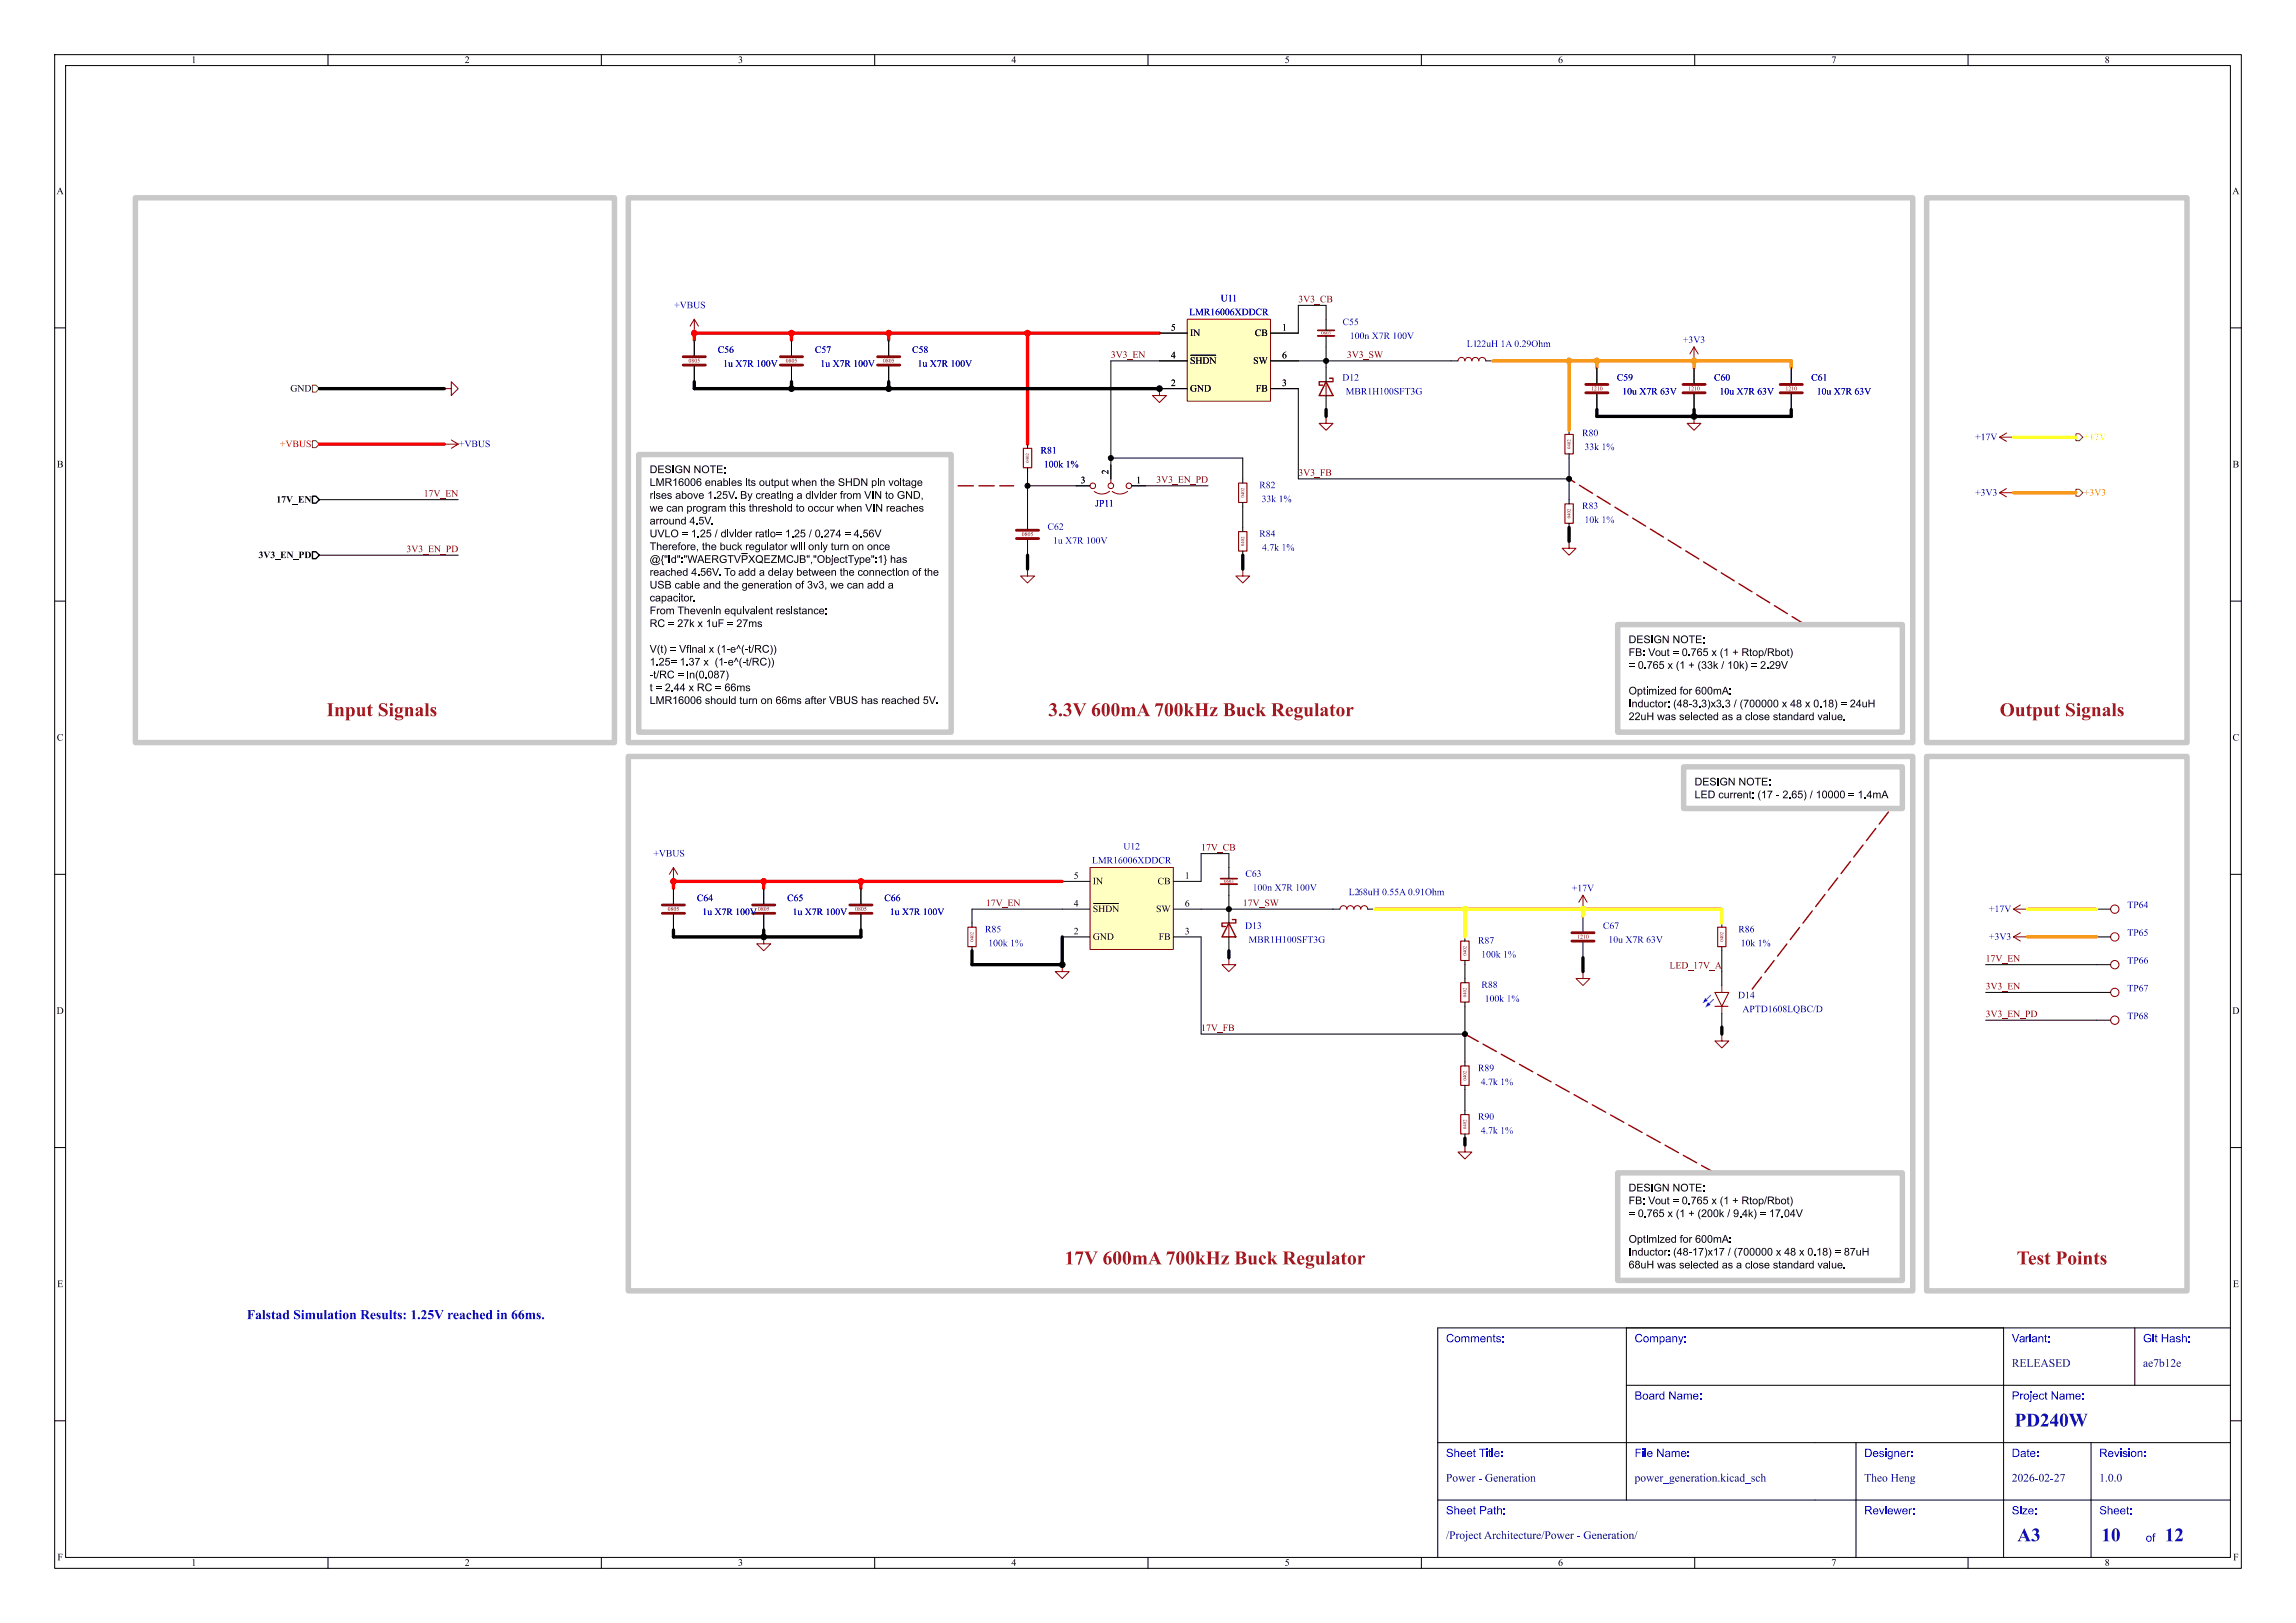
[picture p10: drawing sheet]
<svg xmlns="http://www.w3.org/2000/svg" width="420mm" height="297mm" viewBox="0 0 420 297" stroke-linecap="round" stroke-linejoin="round" font-family="sans-serif">
<defs><g id="words">
<g font-size="3.5" fill="#a21622">
<text x="59.7" y="132">Input Signals</text>
<text x="191.8" y="132">3.3V600mA700kHzBuckRegulator</text>
<text x="365.8" y="132">OutputSignals</text>
<text x="194.7" y="232.3">17V 600mA700kHzBuckRegulator</text>
<text x="368.9" y="232.3">TestPoints</text>
</g>
<g font-size="3.5" fill="#00007f">
<text x="368.5" y="261.9">PD240W</text>
<text x="369" y="282.9">A3</text>
<text x="384.4" y="282.9">10</text>
<text x="396" y="282.9">12</text>
</g>
<text font-size="2.5" fill="#0000c2" x="45.1" y="242">FalstadSimulationResults:1.25Vreachedin 66ms.</text>
<g font-size="2.1" fill="#00f">
<text x="264.5" y="246.2">Comments:</text>
<text x="299" y="246.2">Company:</text>
<text x="368" y="246.2">Variant:</text>
<text x="392" y="246.2">Git Hash:</text>
<text x="299" y="256.7">Board Name:</text>
<text x="368" y="256.7">Project Name:</text>
<text x="264.5" y="267.2">Sheet Title:</text>
<text x="299" y="267.2">File Name:</text>
<text x="341" y="267.2">Designer:</text>
<text x="368" y="267.2">Date:</text>
<text x="384" y="267.2">Revision:</text>
<text x="264.5" y="277.7">Sheet Path:</text>
<text x="341" y="277.7">Reviewer:</text>
<text x="368" y="277.7">Size:</text>
<text x="384" y="277.7">Sheet:</text>
<text x="392.5" y="282.7">of</text>
</g>
<g font-size="2.1" fill="#00007f">
<text x="368" y="250.7">RELEASED</text>
<text x="392" y="250.7">ae7b12e</text>
<text x="264.5" y="271.7">Power- Generation</text>
<text x="299" y="271.7">power_generation.kicad_sch</text>
<text x="341" y="271.7">TheoHeng</text>
<text x="368" y="271.7">2026-02-27</text>
<text x="384" y="271.7">1.0.0</text>
<text x="264.5" y="282.2">/ProjectArchitecture/Power- Generation/</text>
</g>
<g font-size="1.9">
<text x="118.8" y="89.7">LMR16006 enables its output when the SHDN pin voltage</text>
<text x="118.8" y="92.1">rises above 1.25V. By creating a divider from VIN to GND,</text>
<text x="118.8" y="94.4">we can program this threshold to occur when VIN reaches</text>
<text x="118.8" y="96.8">arround 4.5V.</text>
<text x="118.8" y="101.5">Therefore, the buck regulator will only turn on once</text>
<text x="118.8" y="106.2">reached 4.56V. To add a delay between the connection of the</text>
<text x="162.8" y="103.8">has</text>
<text x="118.8" y="108.5">USB cable and the generation of 3v3, we can add a</text>
<text x="118.8" y="110.8">capacitor.</text>
<text x="118.8" y="113.2">From Thevenin equivalent resistance:</text>
<text x="297.9" y="127.9">Optimized for 600mA:</text>
<text x="297.9" y="132.6">22uH was selected as a close standard value.</text>
<text x="297.9" y="228.2">Optimized for 600mA:</text>
<text x="297.9" y="232.9">68uH was selected as a close standard value.</text>
</g>
<g font-size="1.8">
<text x="35" y="12">1</text>
<text x="85" y="12">2</text>
<text x="135" y="12">3</text>
<text x="185" y="12">4</text>
<text x="235" y="12">5</text>
<text x="285" y="12">6</text>
<text x="335" y="12">7</text>
<text x="385" y="12">8</text>
<text x="10.3" y="36">A</text>
<text x="408.3" y="36">A</text>
<text x="214.2" y="60.7">5</text>
<text x="214.2" y="65.8">4</text>
<text x="217.7" y="61.9">IN</text>
<text x="229.5" y="61.9">CB</text>
<text x="234.5" y="60.7">1</text>
<text x="234.5" y="65.8">6</text>
<text x="214.2" y="70.9">2</text>
<text x="217.7" y="67">~{SHDN}</text>
<text x="229.2" y="67">SW</text>
<text x="234.5" y="70.9">3</text>
<text x="53.1" y="72.1">GND</text>
<text x="217.7" y="72.1">GND</text>
<text x="229.7" y="72.1">FB</text>
<text x="10.4" y="86">B</text>
<text x="197.7" y="88.6">3</text>
<text x="202.9" y="86.8" transform="rotate(-90 202.9 86.8)">2</text>
<text x="207.8" y="88.6">1</text>
<text x="408.4" y="86">B</text>
<text x="50.5" y="92.4">17V_EN</text>
<text x="47.3" y="102.6">3V3_EN_PD</text>
<text x="10.4" y="136">C</text>
<text x="408.4" y="136">C</text>
<text x="196.4" y="161">5</text>
<text x="216.7" y="161">1</text>
<text x="196.4" y="166.1">4</text>
<text x="199.9" y="162.3">IN</text>
<text x="211.5" y="167.4">SW</text>
<text x="211.8" y="162.3">CB</text>
<text x="216.7" y="166.1">6</text>
<text x="196.4" y="171.2">2</text>
<text x="199.9" y="172.4">GND</text>
<text x="211.9" y="172.4">FB</text>
<text x="216.7" y="171.2">3</text>
<text x="10.3" y="186">D</text>
<text x="408.3" y="186">D</text>
<text x="10.4" y="236">E</text>
<text x="408.4" y="236">E</text>
<text x="10.5" y="286">F</text>
<text x="35" y="287">1</text>
<text x="85" y="287">2</text>
<text x="135" y="287">3</text>
<text x="185" y="287">4</text>
<text x="235" y="287">5</text>
<text x="285" y="287">6</text>
<text x="335" y="287">7</text>
<text x="385" y="287">8</text>
<text x="408.5" y="286">F</text>
</g>
<g font-size="1.8" fill="#0000c2">
<text x="123.3" y="56.9">+VBUS</text>
<text x="217.5" y="58.1">LMR16006XDDCR</text>
<text x="223.3" y="55.6">U11</text>
<text x="245.6" y="60">C55</text>
<text x="131.3" y="65">C56</text>
<text x="149.1" y="65">C57</text>
<text x="166.8" y="65">C58</text>
<text x="246.9" y="62.5">100nX7R 100V</text>
<text x="268.3" y="63.9">L122uH1A 0.29Ohm</text>
<text x="307.8" y="63.2">+3V3</text>
<text x="132.3" y="67.6">1uX7R 100V</text>
<text x="150.1" y="67.6">1uX7R 100V</text>
<text x="167.8" y="67.6">1uX7R 100V</text>
<text x="245.5" y="70.1">D12</text>
<text x="295.7" y="70.1">C59</text>
<text x="313.5" y="70.1">C60</text>
<text x="331.3" y="70.1">C61</text>
<text x="246.2" y="72.7">MBR1H100SFT3G</text>
<text x="296.8" y="72.7">10uX7R 63V</text>
<text x="314.5" y="72.7">10uX7R 63V</text>
<text x="332.3" y="72.7">10uX7R 63V</text>
<text x="84" y="82.3">+VBUS</text>
<text x="190.3" y="83.4">R81</text>
<text x="289.4" y="80.3">R80</text>
<text x="289.8" y="82.8">33k1%</text>
<text x="361.3" y="81">+17V</text>
<text x="190.9" y="86">100k1%</text>
<text x="230.3" y="89.8">R82</text>
<text x="200.3" y="93.2">JP11</text>
<text x="230.8" y="92.3">33k1%</text>
<text x="289.4" y="93.6">R83</text>
<text x="361.3" y="91.2">+3V3</text>
<text x="191.6" y="97.4">C62</text>
<text x="192.6" y="100">1uX7R 100V</text>
<text x="230.3" y="98.7">R84</text>
<text x="230.9" y="101.2">4.7k1%</text>
<text x="289.8" y="96.1">10k1%</text>
<text x="205.5" y="155.9">U12</text>
<text x="119.5" y="157.2">+VBUS</text>
<text x="199.8" y="158.5">LMR16006XDDCR</text>
<text x="227.8" y="160.9">C63</text>
<text x="127.5" y="165.4">C64</text>
<text x="128.5" y="167.9">1uX7R 100V</text>
<text x="144" y="165.4">C65</text>
<text x="145" y="167.9">1uX7R 100V</text>
<text x="161.8" y="165.4">C66</text>
<text x="162.8" y="167.9">1uX7R 100V</text>
<text x="229.1" y="163.5">100nX7R 100V</text>
<text x="246.7" y="164.3">L268uH0.55A0.91Ohm</text>
<text x="287.5" y="163.5">+17V</text>
<text x="363.8" y="167.4">+17V</text>
<text x="389.1" y="166.6">TP64</text>
<text x="180.2" y="171.1">R85</text>
<text x="180.8" y="173.6">100k1%</text>
<text x="227.8" y="170.4">D13</text>
<text x="228.4" y="173">MBR1H100SFT3G</text>
<text x="270.3" y="173.1">R87</text>
<text x="293.2" y="170.4">C67</text>
<text x="294.2" y="173">10uX7R 63V</text>
<text x="318" y="171.1">R86</text>
<text x="318.4" y="173.6">10k1%</text>
<text x="363.8" y="172.4">+3V3</text>
<text x="389.1" y="171.7">TP65</text>
<text x="270.9" y="175.7">100k1%</text>
<text x="389.1" y="176.8">TP66</text>
<text x="271" y="181.2">R88</text>
<text x="271.6" y="183.8">100k1%</text>
<text x="317.9" y="183.1">D14</text>
<text x="318.7" y="185.7">APTD1608LQBC/D</text>
<text x="389.1" y="181.9">TP67</text>
<text x="389.1" y="187">TP68</text>
<text x="270.3" y="196.5">R89</text>
<text x="270.9" y="199">4.7k1%</text>
<text x="270.3" y="205.4">R90</text>
<text x="270.9" y="207.9">4.7k1%</text>
</g>
<g font-size="1.8" fill="#840000">
<text x="237.5" y="55.5">3V3_CB</text>
<text x="203.2" y="65.7">3V3_EN</text>
<text x="246.4" y="65.7">3V3_SW</text>
<text x="211.5" y="88.6">3V3_EN_PD</text>
<text x="237.5" y="87.3">3V3_FB</text>
<text x="77.5" y="91.1">17V_EN</text>
<text x="74.3" y="101.3">3V3_EN_PD</text>
<text x="219.7" y="155.9">17V_CB</text>
<text x="180.3" y="166">17V_EN</text>
<text x="227.3" y="166">17V_SW</text>
<text x="305.4" y="177.5">LED_17V_A</text>
<text x="363.2" y="176.2">17V_EN</text>
<text x="363.2" y="181.3">3V3_EN</text>
<text x="219.7" y="188.9">17V_FB</text>
<text x="363.2" y="186.3">3V3_EN_PD</text>
</g>
<text font-size="1.8" fill="#f00" x="51.2" y="82.3">+VBUS</text>
<text font-size="1.8" fill="#ff0" x="381.2" y="81">+17V</text>
<text font-size="1.8" fill="#f90" x="381.2" y="91.2">+3V3</text>
<g font-size="1.1" fill="#840000">
<text x="125.9" y="66.6">0805</text>
<text x="143.7" y="66.6">0805</text>
<text x="161.5" y="66.6">0805</text>
<text x="291" y="71.7">1210</text>
<text x="308.8" y="71.7">1210</text>
<text x="326.6" y="71.7">1210</text>
<text x="186.9" y="98.4">0805</text>
<text x="122.1" y="167">0805</text>
<text x="138.6" y="167">0805</text>
<text x="156.4" y="167">0805</text>
<text x="288.5" y="172">1210</text>
</g>
<g font-size=".9" fill="#840000">
<text x="241.7" y="61.5">0603</text>
<text x="287.5" y="82.2" transform="rotate(-90 287.5 82.2)">0402</text>
<text x="188.5" y="84.7" transform="rotate(-90 188.5 84.7)">0402</text>
<text x="227.8" y="91.1" transform="rotate(-90 227.8 91.1)">0402</text>
<text x="287.5" y="94.9" transform="rotate(-90 287.5 94.9)">0402</text>
<text x="227.8" y="99.9" transform="rotate(-90 227.8 99.9)">0402</text>
<text x="223.9" y="161.8">0603</text>
<text x="178.3" y="172.3" transform="rotate(-90 178.3 172.3)">0402</text>
<text x="315.5" y="172.3" transform="rotate(-90 315.5 172.3)">0402</text>
<text x="268.5" y="174.9" transform="rotate(-90 268.5 174.9)">0402</text>
<text x="268.5" y="182.5" transform="rotate(-90 268.5 182.5)">0402</text>
<text x="268.5" y="197.7" transform="rotate(-90 268.5 197.7)">0402</text>
<text x="268.5" y="206.6" transform="rotate(-90 268.5 206.6)">0402</text>
</g>
</g></defs>
<g fill="none" stroke="#000" stroke-width=".18">
<path d="M10 10h400v277h-400zM12 12h396v273h-396zM60 10v2M110 10v2M160 10v2M210 10v2M260 10v2M310 10v2M360 10v2M242.6 58.4v2.1M10 60h2M81.3 71.1h.1"/>
<path d="M127 61h.1M127 62.2v2.8M127 67.1v2.8M144.8 62.2v2.8M144.8 67.1v2.8M162.6 62.2v2.8M162.6 67.1v2.8M242.6 76.2h.1M242.6 61.5v2M242.6 67.3v2.6M242.6 72.4v2.5M309.9 76.2h.1"/>
<path d="M309.9 66h.1M408 60h2M81.3 81.3h.1M188 81.3v.7M188 85.6v.8M227.3 87.6v.8M227.3 91.9v.8M227.3 96.5v.8M287 99.1h.1M10 110h2M227.3 104.1h.1M227.3 100.8v.8"/>
<path d="M408 110h2M10 160h2M224.8 158.8v2M408 160h2M123.2 161.3h.1M139.7 171.5h.1M139.7 162.6v2.8M139.7 167.4v2.8M177.8 168.9v.8M177.8 173.2v.8M194.3 176.5h.1M224.8 175.3h.1"/>
<path d="M224.8 161.8v2M224.8 166.4v2.5M224.8 171.5v2.5M243.8 166.4h1.3M250.2 166.4h1.3M268 171.5v.7M268 175.8v.7M268 179.1v.7M289.6 166.4h.1M289.6 177.8h.1M289.6 167.6v2.8M289.6 172.5v2.8"/>
<path d="M370.8 171.5h.1M370.8 166.4h.1M383.5 166.4h2.6M383.5 171.5h2.6M383.5 176.5h2.6M268 183.4v.8M268 194.3v.8M268 198.6v.8M315 189.2h.1M10 210h2M268 209.6h.1M268 203.2v.8"/>
<path d="M268 207.5v.8M408 210h2M297.5 253.5h110.5M297.5 243v31.5M366.5 243v42M390.5 243v10.5M408 243h-145v42M10 260h2M263 274.5h145M263 264h145M339.5 264v21M382.5 264v21"/>
<path d="M408 260h2M60 285v2M110 285v2M160 285v2M210 285v2M260 285v2M310 285v2M360 285v2"/>
</g>
<g fill="none" stroke="#840000" stroke-width=".18">
<path d="M127 58.4l-.8 1.3M127 58.4l.8 1.3M127 58.4v2.6M81.3 71.1h1.2v-1.2l1.3 1.2-1.3 1.3v-1.3M242.6 76.2v1.3h1.2l-1.2 1.2-1.3-1.2h1.3M242.6 69.9v2.5M309.9 76.2v1.3h1.2l-1.2 1.2-1.3-1.2h1.3M309.9 63.5l-.8 1.3M309.9 63.5l.7 1.3M309.9 63.5v2.5M81.3 81.3h2.5M82.5 80.5l1.3 .8"/>
<path d="M83.8 81.3l-1.3 .7M287 99.1v1.2h1.3l-1.3 1.3-1.3-1.3h1.3M227.3 104.1v1.3h1.3l-1.3 1.3-1.2-1.3h1.2M123.2 158.8l-.8 1.2M123.2 158.8l.8 1.2M123.2 158.8v2.5M139.7 171.5v1.2h1.3l-1.3 1.3-1.3-1.3h1.3M194.3 176.5v1.3h1.3l-1.3 1.3-1.3-1.3h1.3M224.8 175.3v1.2h1.3l-1.3 1.3-1.3-1.3h1.3M224.8 168.9v2.6M245.1 166.4a.64 .64 0 0 1 .6-.7 .64 .64 0 0 1 .7 .7 .64 .64 0 0 1 .6-.7 .64 .64 0 0 1 .6 .7 .64 .64 0 0 1 .7-.7 .64 .64 0 0 1 .6 .7 .64 .64 0 0 1 .7-.7 .64 .64 0 0 1 .6 .7M289.6 177.8v1.3h1.2l-1.2 1.2-1.3-1.2h1.3"/>
<path d="M289.6 163.8l-.8 1.3M289.6 163.8l.7 1.3M289.6 163.8v2.6M368.3 171.5l1.3 .7M368.3 171.5h2.5M368.3 166.4l1.3 .7M368.3 166.4h2.5M369.6 170.7l-1.3 .8M369.6 165.6l-1.3 .8M315 189.2v1.3h1.2l-1.2 1.3-1.3-1.3h1.3M268 209.6v1.2h1.2l-1.2 1.3-1.3-1.3h1.3"/>
<circle cx="386.8" cy="171.4" r=".76"/>
<circle cx="386.8" cy="166.4" r=".76"/>
<circle cx="386.8" cy="176.5" r=".76"/>
</g>
<path d="M242.6 69.9l1.2 2.5h-2.5zM243.2 69.2h.6v.7h-2.5v.6h.6M224.8 168.9l1.3 2.6h-2.6zM225.4 168.3h.7v.6h-2.6v.6h.7" fill="none" stroke="#840000" stroke-width=".25"/>
<path d="M125 65.3h4M125 66.8h4M142.7 65.3h4.1M142.7 66.8h4.1M160.5 65.3h4.1M160.5 66.8h4.1M137.7 165.6h4M137.7 167.1h4M287.5 170.7h4.1M287.5 172.2h4.1" fill="none" stroke="#840000" stroke-width=".51"/>
<path d="M241 60.5h3.1M223.3 160.8h3" fill="none" stroke="#840000" stroke-width=".3"/>
<path d="M241 61.5h3.1M223.3 161.8h3" fill="none" stroke="#840000" stroke-width=".33"/>
<path d="M187.2 82h1.5v3.6h-1.5zM226.6 97.3h1.5v3.5h-1.5zM226.6 88.4h1.5v3.5h-1.5zM177 169.7h1.6v3.5h-1.6zM267.2 172.2h1.5v3.6h-1.5zM267.2 179.8h1.5v3.6h-1.5zM267.2 195.1h1.5v3.5h-1.5zM267.2 204h1.5v3.5h-1.5z" fill="none" stroke="#840000" stroke-width=".2"/>
<path d="M312.9 182.1l-.7 .8" fill="none" stroke="#06f" stroke-width=".18"/>
<path d="M311.9 182.6l.5 .5-1 .5z" fill="#06f"/>
<path d="M313.4 182.9l-.7 .7" fill="none" stroke="#06f" stroke-width=".18"/>
<path d="M312.4 183.4l.5 .5-1 .5z" fill="#06f"/>
<path d="M212.1 71.1v1.3h1.3l-1.3 1.3-1.3-1.3h1.3M266.7 66a.64 .64 0 0 1 .6-.6 .64 .64 0 0 1 .7 .6 .64 .64 0 0 1 .6-.6 .64 .64 0 0 1 .6 .6 .64 .64 0 0 1 .7-.6 .64 .64 0 0 1 .6 .6 .64 .64 0 0 1 .6-.6 .64 .64 0 0 1 .7 .6M367 79.2l-1.2 .8M365.8 80l1.2 .8M365.8 80h2.5M188 104.1v1.3h1.2l-1.2 1.3-1.3-1.3h1.3M313.7 181.6h2.5l-1.2 2.6zM313.7 184.2h2.4M315 180.3v1.3M315 184.2v1.2" fill="none" stroke="#840000" stroke-width=".18"/>
<g fill="none" stroke="#000" stroke-width=".18">
<path d="M212.1 71.1h.1M265.4 66h1.3M271.8 66h1.2M292.1 67.3v2.8M292.1 72.1v2.8M309.9 67.3v2.8M309.9 72.1v2.8M327.7 67.3v2.8M327.7 72.1v2.8M188 94v2.8M188 98.8v2.8M368.3 80h.1"/>
<path d="M188 104.1h.1M123.2 162.6v2.8M123.2 167.4v2.8M157.5 162.6v2.8M157.5 167.4v2.8M315 168.9v.8M315 173.2v.8M315 177.8v2.5M315 185.4v2.6"/>
</g>
<path d="M314.2 169.7h1.5v3.5h-1.5z" fill="none" stroke="#840000" stroke-width=".2"/>
<path d="M290.1 70.4h4M290.1 71.9h4M307.8 70.4h4.1M307.8 71.9h4.1M325.6 70.4h4.1M325.6 71.9h4.1M185.9 97h4.1M185.9 98.6h4.1M121.2 165.6h4M121.2 167.1h4M155.4 165.6h4.1M155.4 167.1h4.1" fill="none" stroke="#840000" stroke-width=".51"/>
<path d="M217.2 58.4h15.2v15h-15.2z" fill="#ffffc2"/>
<path d="M217.2 58.4h15.2v15h-15.2z" fill="none" stroke="#800000" stroke-width=".18"/>
<path d="M212.1 61h5.1M212.1 66h5.1M212.1 71.1h5.1M217.8 65h4.6M232.4 61h5.1M232.4 66h5.1M232.4 71.1h5.1" fill="none" stroke="#000" stroke-width=".18"/>
<path d="M199.4 158.8h15.2v14.9h-15.2z" fill="#ffffc2"/>
<path d="M199.4 158.8h15.2v14.9h-15.2z" fill="none" stroke="#800000" stroke-width=".18"/>
<g fill="none" stroke="#000" stroke-width=".18">
<path d="M242.6 58.4v-2.5h-5.1v5.1h-5.1M127 62.2v2.8M127 67.1v2.8M144.8 62.2v2.8M144.8 67.1v2.8M162.6 62.2v2.8M162.6 67.1v2.8M212.1 71.1h.1M212.1 61h5.1M212.1 71.1h5.1M217.2 66h-14v21.6M217.8 65h4.6"/>
<path d="M232.4 71.1h5.1v16.5h49.5M232.4 66h33M242.6 63.5v3.8M287 78.7v.8M292.1 67.3v2.8M292.1 72.1v2.8M309.9 67.3v2.8M309.9 72.1v2.8M327.7 67.3v2.8M327.7 72.1v2.8M58.4 91.4h25.4M188 88.9h11.4"/>
<path d="M188 81.3v.7M188 85.6v8.4M203.2 83.8h24.1v3.8M207 88.9h14M227.3 92.7v3.8M287 83.1v9.1M287 95.8v.7M368.3 90.2h.1M58.4 101.6h25.4M224.8 158.8v-2.6h-5.1v5.1h-5.1M123.2 162.6v2.8M123.2 167.4v2.8"/>
<path d="M139.7 162.6v2.8M139.7 167.4v2.8M157.5 162.6v2.8M157.5 167.4v2.8M194.3 161.3h5.1M194.3 171.5h5.1M199.4 166.4h-21.6v2.5M200 165.3h4.6M214.6 166.4h29.2M214.6 171.5h5.1v17.7h48.3M224.8 163.8v2.6M268 176.5v2.6"/>
<path d="M315 174v3.8M363.2 176.5h20.3M268 184.2v10.1M268 199.4v3.8M363.2 186.7h22.9M363.2 181.6h22.9"/>
</g>
<g fill="#000">
<path d="M119 87.5h.2v1.3h.7v.1h-.9zM119 85.2h.5a.7 .7 0 0 1 .6 .7 .7 .7 0 0 1-.6 .7h-.5v-.2h.5a.54 .54 0 0 0 .5-.5 .54 .54 0 0 0-.5-.6h-.3v1.1h-.2zM119 96.9h.2v.8a.37 .37 0 0 0 .3 .5 .37 .37 0 0 0 .4-.5v-.8h.2v.8a.55 .55 0 0 1-.6 .6 .55 .55 0 0 1-.5-.6zM120.1 87.5h.3l.3 1.2 .5-1.2h.2v1.4h-.2v-1.1l-.4 1.1h-.1l-.5-1.2v1.2h-.1zM120.4 85.2h1v.1h-.8v.5h.8v.1h-.8v.5h.8v.2h-1zM120.3 96.9h.2l.4 1.3 .5-1.3h.1l-.5 1.4h-.2zM121.8 85.3l.7-.1 .2 .3-.2 .1a.3 .3 0 0 0-.3-.4 .3 .3 0 0 0-.2 .5l.2 .1a.46 .46 0 0 1 .5 .5 .46 .46 0 0 1-.7 .3l-.3-.3-.1-.2h.2a.36 .36 0 0 0 .4 .3 .36 .36 0 0 0 .3-.3l-.7-.3-.1-.3zM121.7 96.9h.2v1.3h.7v.1h-.9zM121.7 87.5h.6a.39 .39 0 0 1 .5 .3 .39 .39 0 0 1-.4 .5l.5 .6h-.2l-.4-.5-.2-.1h-.2v.6h-.2v-.8l.9-.1a.24 .24 0 0 0 0-.2 .24 .24 0 0 0-.3-.1h-.4v.4h-.2zM123 85.2h.2v1.4h-.2zM122.9 97.1a.69 .69 0 0 1 1.1 .1 .69 .69 0 0 1-.3 1 .69 .69 0 0 1-1-.6h.2a.52 .52 0 0 0 .8 .5 .52 .52 0 0 0 .1-.9l-.5-.1a.49 .49 0 0 0-.4 .5h-.2zM123.2 87.9l.5-.4v1.4h-.2v-1.1l-.3 .2z"/>
<path d="M123.7 85.4l.7-.2 .3 .2 .1 .2h-.2a.54 .54 0 0 0-.7-.1 .54 .54 0 0 0-.2 .7 .54 .54 0 0 0 .7 .2l.2-.1v-.3h-.4v-.1h.6v.5a.76 .76 0 0 1-1.1 0 .76 .76 0 0 1 0-1zM124.3 87.6l.5-.1 .2 .4-.5-.2-.2 .5a.46 .46 0 0 1 .7 .2 .46 .46 0 0 1-.4 .6 .46 .46 0 0 1-.5-.5h.2a.28 .28 0 0 0 .4 .2 .28 .28 0 0 0 .1-.5 .28 .28 0 0 0-.5 .2l-.2 .1 .1-.5zM124.7 89.9h.2v.5a.46 .46 0 0 1 .7 .4 .46 .46 0 0 1-.7 .3v.2h-.2v-.5h.2a.31 .31 0 0 0 .3 .3 .31 .31 0 0 0 .2-.4l-.1-.3h-.2l-.2 .4h-.2zM125.1 85.2h.2l.7 1.1v-1.1h.2v1.4h-.2l-.8-1.1v1.1h-.1zM124.7 95l.3-.1 .3 .2v-.5h.1v1.4h-.1v-.2l-.2 .2-.3-.1-.2-.3 .1-.1a.32 .32 0 0 0 .4 .3 .32 .32 0 0 0 .2-.5l-.4-.2-.2 .4h-.1zM124.8 97.3h.9v.2h-.9zM124.8 97.8h.9v.1h-.9zM125.4 87.6l.3-.1a.78 .78 0 0 1 .4 .7 .78 .78 0 0 1-.4 .8 .56 .56 0 0 1-.5-.8h.2a.34 .34 0 0 0 0 .5 .34 .34 0 0 0 .4 0l.1-.3a.47 .47 0 0 0-.3-.7l-.1 .1-.1 .4h-.2zM126.5 87.6l.3-.1a.78 .78 0 0 1 .4 .7 .78 .78 0 0 1-.4 .8 .56 .56 0 0 1-.5-.8h.2a.34 .34 0 0 0 0 .5 .34 .34 0 0 0 .4 0l.1-.3a.47 .47 0 0 0-.3-.7l-.2 .1v.4h-.2zM126.8 94.6h.1v.9h.2v.1h-.2v.4h-.2v-.4h-.6v-.1h.6v-.6l-.4 .6h-.2zM127 85.2h.2l.7 1.1v-1.1h.2v1.4h-.2l-.7-1.1v1.1h-.2zM126.6 97.3l.5-.4v1.4h-.2v-1.1l-.3 .2z"/>
<path d="M127.7 98.1h.1v.2h-.1zM128 94.6h.7v.1h-.6v.4a.46 .46 0 0 1 .6 .2 .46 .46 0 0 1-.3 .7 .46 .46 0 0 1-.6-.4h.2a.31 .31 0 0 0 .5 .1 .31 .31 0 0 0 0-.5 .31 .31 0 0 0-.5 .1h-.1zM127.6 87.6l.4-.1 .3 .4-.5-.2-.2 .5a.46 .46 0 0 1 .7 .2 .46 .46 0 0 1-.4 .6 .46 .46 0 0 1-.5-.5h.2a.28 .28 0 0 0 .4 .2 .28 .28 0 0 0 0-.5 .28 .28 0 0 0-.4 .2l-.2 .1v-.5zM128.2 97a.45 .45 0 0 1 .7 .1 .45 .45 0 0 1-.1 .6l-.5 .5h.7v.1h-.9l.3-.5a.4 .4 0 0 0 .4-.3 .4 .4 0 0 0-.2-.4h-.2l-.1 .2h-.2zM128.6 85.4a.69 .69 0 0 1 1 .1 .69 .69 0 0 1-.3 1 .69 .69 0 0 1-.9-.6h.2a.52 .52 0 0 0 .7 .5 .52 .52 0 0 0 .1-.9l-.4-.2a.49 .49 0 0 0-.4 .6h-.2zM129.4 96.9h.6v.2h-.5l-.1 .4a.46 .46 0 0 1 .7 .2 .46 .46 0 0 1-.3 .6 .46 .46 0 0 1-.6-.4h.2a.31 .31 0 0 0 .4 .2 .31 .31 0 0 0 .1-.5 .31 .31 0 0 0-.5 .1h-.2zM128.8 94.6h.2l.5 1.2 .4-1.2h.2l-.5 1.4h-.2zM129.6 90.2l.5-.3v1.4h-.2v-1.1l-.3 .2zM129.9 85.2h1.1v.1h-.5v1.3h-.2v-1.3h-.4zM131.1 96.9h.2l-.4 1.4h-.2zM131.2 85.2h1v.1h-.9v.5h.8v.1h-.8v.5h.9v.2h-1zM131.8 99.3h.2v.5a.46 .46 0 0 1 .7 .4 .46 .46 0 0 1-.8 .3v.2h-.1v-.6h.1a.31 .31 0 0 0 .4 .4 .31 .31 0 0 0 .2-.4l-.1-.3h-.2l-.3 .3h-.1z"/>
<path d="M131.2 90a.45 .45 0 0 1 .7 0 .45 .45 0 0 1-.2 .7l-.4 .4h.7v.2h-.9l.3-.5a.4 .4 0 0 0 .4-.3 .4 .4 0 0 0-.2-.5l-.3 .1v.2h-.2zM132.3 89.9h.7v.2h-.5l-.1 .3a.46 .46 0 0 1 .7 .3 .46 .46 0 0 1-.3 .6 .46 .46 0 0 1-.6-.4h.2a.31 .31 0 0 0 .4 .1 .31 .31 0 0 0 0-.5 .31 .31 0 0 0-.4 .1h-.2zM132.5 85.6h.2v.2h-.2zM132.5 86.4h.2v.2h-.2zM132.3 87.5h.2v.5a.46 .46 0 0 1 .7 .4 .46 .46 0 0 1-.7 .4v.1h-.2v-.5h.2a.31 .31 0 0 0 .3 .4 .31 .31 0 0 0 .2-.5l-.1-.2-.2-.1-.2 .4h-.2zM132 97.4l.3-.1 .3 .1v-.5h.2v1.4h-.2v-.1l-.2 .1h-.3l-.2-.4 .2-.1a.32 .32 0 0 0 .4 .4 .32 .32 0 0 0 .1-.6l-.3-.2-.2 .4h-.2zM133 96.9h.2v.2h-.2zM133 97.3h.2v1h-.2zM133.4 87.5h.2v1.4h-.2zM133.2 89.9h.2l.4 1.2 .5-1.2h.2l-.6 1.4h-.2zM133.4 97.3h.1l.3 .8 .3-.8h.2l-.4 1h-.1zM133.6 92.4l.1-.1v.3h.2v.1h-.2v.6l.2 .3a.25 .25 0 0 1-.3 0 .25 .25 0 0 1 0-.3v-.6h-.2z"/>
<path d="M134.1 92.2h.1v.5l.3-.1 .4 .2v.8h-.2v-.6a.25 .25 0 0 0-.3-.3 .25 .25 0 0 0-.2 .4v.5h-.1zM134.4 96.9h.2v.2h-.2zM134.4 97.3h.2v1h-.2zM135 97.4l.2-.1 .3 .1v-.5h.2v1.4h-.2v-.1l-.2 .1h-.3l-.2-.4 .2-.1a.32 .32 0 0 0 .4 .4 .32 .32 0 0 0 .1-.6l-.3-.2-.2 .4h-.2zM135.5 89.9h.9l.1 .3-.2 .3a.4 .4 0 0 1 .3 .5 .4 .4 0 0 1-.5 .3h-.6v-.2l.9-.1-.1-.3-.6-.1v.5h-.2v-.6h.5a.22 .22 0 0 0 .3-.2 .22 .22 0 0 0-.2-.3h-.4v.5h-.2zM136.5 87.5h.1v.2h-.1zM136 97.4a.47 .47 0 0 1 .6-.1 .47 .47 0 0 1 .2 .6h-.7l.2 .3 .5-.2a.48 .48 0 0 1-.6 .3 .48 .48 0 0 1-.3-.6h.8l-.3-.3-.3 .3h-.2zM137.1 97.3h.1v.2l.3-.2v.2a.23 .23 0 0 0-.2 0 .23 .23 0 0 0-.1 .3v.5h-.1zM136.9 87.7l.2-.1v.3h.2v.1h-.2v.6l.2 .3a.25 .25 0 0 1-.3 0 .25 .25 0 0 1-.1-.3v-.6h-.1zM137.1 92.4l.2-.1v.3h.2v.1h-.2v.6l.2 .3a.25 .25 0 0 1-.3 0 .25 .25 0 0 1-.1-.3v-.6h-.1zM137.6 92.2h.2v.5l.3-.1 .3 .2 .1 .8h-.2v-.6a.25 .25 0 0 0-.3-.3 .25 .25 0 0 0-.2 .4v.5h-.2zM138.2 97.3h.2v.2l.3-.2v.2a.23 .23 0 0 0-.2 0 .23 .23 0 0 0-.1 .3v.5h-.2z"/>
<path d="M139 97.4l.1-.1a.44 .44 0 0 1 .5 .1 .44 .44 0 0 1 .1 .5l.1 .4-.2-.1-.5 .1-.2-.1-.1-.2 .6 .2 .1-.4-.7 .2a.53 .53 0 0 1 .7-.3l-.1-.3-.5 .2zM140 97.1l.2-.2v.4h.2v.1h-.2v.6l.2 .3a.25 .25 0 0 1-.3 0 .25 .25 0 0 1-.1-.3v-.6h-.1zM140.5 96.9h.2v.2h-.2zM140.5 97.3h.2v1h-.2zM141.5 92.2h.1v.5l.3-.1 .3 .2 .1 .8h-.2v-.6a.25 .25 0 0 0-.3-.3 .25 .25 0 0 0-.2 .4v.5h-.1zM141.1 97.4a.51 .51 0 0 1 .7 .1 .51 .51 0 0 1-.2 .7 .51 .51 0 0 1-.7-.4h.2a.34 .34 0 0 0 .5 .4 .34 .34 0 0 0 0-.6l-.3-.2-.2 .4h-.2zM141.2 87.7l.1-.1v.3h.2v.1h-.2v.6l.2 .3a.25 .25 0 0 1-.3 0 .25 .25 0 0 1 0-.3v-.6h-.2zM142.2 90l.1-.1v.4h.2v.1h-.2v.6l.2 .3a.25 .25 0 0 1-.2-.1 .25 .25 0 0 1-.1-.2v-.6h-.2zM142 97.3h1v.2h-1zM142 97.8h1v.1h-1zM143.6 92.2h.2v1.4h-.2zM143.9 87.7l.1-.1v.3h.2v.1h-.2v.6l.2 .3a.25 .25 0 0 1-.2 0 .25 .25 0 0 1-.1-.3v-.6h-.2z"/>
<path d="M143.8 97.3l.5-.4v1.4h-.1v-1.1l-.4 .2zM144.9 98.1h.2v.2h-.2zM144.1 92.7l.3-.1 .3 .1v-.5h.2v1.4h-.2v-.1l-.2 .1h-.3l-.2-.4 .2-.1a.32 .32 0 0 0 .4 .4 .32 .32 0 0 0 .1-.6l-.3-.2-.2 .4h-.2zM145.7 92.4l.2-.1v.3h.2v.1h-.2v.6l.2 .3a.25 .25 0 0 1-.3 0 .25 .25 0 0 1-.1-.3v-.6h-.1zM146.1 99.3h.2v.2h-.2zM145.5 97a.45 .45 0 0 1 .6 .1 .45 .45 0 0 1-.1 .6l-.5 .5h.7v.1h-.9l.4-.5a.4 .4 0 0 0 .3-.3 .4 .4 0 0 0-.1-.4h-.3l-.1 .2h-.2zM146.3 87.5h.2v.5l.3-.1 .3 .2 .1 .8h-.2v-.6a.25 .25 0 0 0-.3-.3 .25 .25 0 0 0-.2 .4v.5h-.2zM146.6 96.9h.7v.2h-.6l-.1 .4a.46 .46 0 0 1 .7 .2 .46 .46 0 0 1-.3 .6 .46 .46 0 0 1-.6-.4h.2a.31 .31 0 0 0 .5 .2 .31 .31 0 0 0 0-.5 .31 .31 0 0 0-.5 .1h-.2zM148.4 96.9h.1l-.4 1.4h-.1zM147.5 90.4l.3-.2 .3 .2v-.5h.2v1.4h-.2v-.2l-.2 .2-.3-.1-.2-.3 .2-.1a.32 .32 0 0 0 .4 .3 .32 .32 0 0 0 .1-.5l-.3-.2-.2 .4h-.2zM149.3 97l.3-.1a.78 .78 0 0 1 .4 .7 .78 .78 0 0 1-.4 .7 .56 .56 0 0 1-.5-.7h.2a.34 .34 0 0 0 0 .4 .34 .34 0 0 0 .4 .1l.1-.3a.47 .47 0 0 0-.3-.7l-.2 .1v.4h-.2zM150.3 98.1h.2v.2h-.2z"/>
<path d="M150.2 87.7l.1-.1v.3h.2v.1h-.2v.6l.2 .3a.25 .25 0 0 1-.2 0 .25 .25 0 0 1-.1-.3v-.6h-.2zM150.7 87.5h.2v.5l.3-.1 .3 .2v.8h-.2v-.6a.25 .25 0 0 0-.3-.3 .25 .25 0 0 0-.1 .4v.5h-.2zM150.5 90.4l.3-.2 .2 .2v-.5h.2v1.4h-.1v-.2l-.2 .2-.4-.1-.2-.3 .2-.1a.32 .32 0 0 0 .4 .3 .32 .32 0 0 0 .1-.5l-.3-.2-.2 .4h-.2zM150.9 97a.45 .45 0 0 1 .7 .1 .45 .45 0 0 1-.2 .6l-.4 .5h.7v.1h-1l.4-.5a.4 .4 0 0 0 .4-.3 .4 .4 0 0 0-.2-.4h-.3l-.1 .2h-.1zM151.8 96.9h1l-.6 1.4h-.2l.1-.4 .4-.8h-.7zM153.5 87.6h.7l.2 .2-.1 .1a.3 .3 0 0 0-.4-.3 .3 .3 0 0 0-.2 .4l.2 .1a.46 .46 0 0 1 .6 .6 .46 .46 0 0 1-.8 .2l-.3-.2v-.2h.1a.36 .36 0 0 0 .4 .3 .36 .36 0 0 0 .4-.4l-.8-.3-.1-.2zM153.5 96.9h.1v.9h.2v.2h-.2v.3h-.1v-.3h-.6v-.2h.6v-.6l-.5 .6h-.1zM153.9 89.9h.3v.1l-.2 .1 .2 .3h-.2v.9h-.2v-.9h-.1zM154.6 92.2h.2v.5l.3-.1 .3 .2v.8h-.2v-.6a.25 .25 0 0 0-.2-.3 .25 .25 0 0 0-.2 .4v.5h-.2zM154.7 87.5h.2v.6h.7v-.6h.2v1.4h-.2v-.6h-.7v.6h-.2zM154.6 97.3h.9v.2h-.9zM154.6 97.8h.9v.1h-.9z"/>
<path d="M156.1 87.5h.5a.7 .7 0 0 1 .7 .7 .7 .7 0 0 1-.7 .7h-.5v-.1h.5a.54 .54 0 0 0 .5-.6 .54 .54 0 0 0-.5-.5h-.3v1.1h-.2zM156.8 96.9h.2v.9h.1v.2h-.1v.3h-.2v-.3h-.6v-.2h.6v-.6l-.5 .6h-.1zM157.4 98.1h.2v.2h-.2zM157.5 87.5h.2l.8 1.1v-1.1h.2v1.4h-.2l-.8-1.1v1.1h-.2zM158 96.9h.7v.2h-.5l-.1 .4a.46 .46 0 0 1 .6 .2 .46 .46 0 0 1-.3 .6 .46 .46 0 0 1-.5-.4h.1a.31 .31 0 0 0 .5 .2 .31 .31 0 0 0 0-.5 .31 .31 0 0 0-.4 .1h-.2zM158.1 89.9h.2l.4 1.2 .5-1.2h.2l-.6 1.4h-.2zM158.3 92.2h.2l.4 1.3 .5-1.3h.2l-.6 1.4h-.2zM159.1 97l.5-.1 .2 .4-.5-.2-.2 .5a.46 .46 0 0 1 .7 .2 .46 .46 0 0 1-.3 .6 .46 .46 0 0 1-.5-.5h.1a.28 .28 0 0 0 .5 .2 .28 .28 0 0 0 0-.5 .28 .28 0 0 0-.5 .2l-.1 .1v-.6zM159.6 89.9h.2v1.4h-.2zM159.8 92.2h.1v1.4h-.1zM160.1 89.9h.2l.7 1.1v-1.1h.2v1.4h-.2l-.7-1.1v1.1h-.2zM160.3 92.2h.2l.7 1.1v-1.1h.2v1.4h-.2l-.8-1.1v1.1h-.1z"/>
<path d="M160 96.9h.2l.4 1.3 .5-1.3h.1l-.5 1.4h-.2zM160.6 87.5h.1v.2h-.1zM162 90l.2-.1v.4h.2v.1h-.2v.6l.2 .3a.25 .25 0 0 1-.3-.1 .25 .25 0 0 1-.1-.2v-.6h-.1zM164.7 87.5h.2v1.4h-.2zM164.4 90l.7-.1 .3 .2v.2h-.1a.54 .54 0 0 0-.8-.1 .54 .54 0 0 0-.1 .7 .54 .54 0 0 0 .7 .2l.2-.1v-.3h-.4v-.1h.6v.5a.76 .76 0 0 1-1.1 0 .76 .76 0 0 1 0-1.1zM165.2 87.7l.1-.1v.3h.2v.1h-.2v.6l.2 .3a.25 .25 0 0 1-.3 0 .25 .25 0 0 1 0-.3v-.6h-.2zM165.7 89.9h.2l.8 1.1v-1.1h.1v1.4h-.2l-.7-1.1v1.1h-.2zM166 92.2h.2v.5l.3-.1 .3 .2v.8h-.1v-.6a.25 .25 0 0 0-.3-.3 .25 .25 0 0 0-.2 .4v.5h-.2zM167.1 89.9h.5a.7 .7 0 0 1 .7 .7 .7 .7 0 0 1-.7 .7h-.5v-.2h.5a.54 .54 0 0 0 .5-.5 .54 .54 0 0 0-.5-.6h-.3v1.1h-.2zM119 111h.9v.2h-.7v.4h.6v.2h-.6v.6h-.2zM118.9 99.3h1.1v.1h-.5v1.3h-.2v-1.3h-.4zM118.8 118h.2l.5 1.3 .4-1.3h.2l-.5 1.4h-.2z"/>
<path d="M119 113.3h.6a.39 .39 0 0 1 .5 .4 .39 .39 0 0 1-.4 .4l.5 .6h-.2l-.4-.5-.2-.1h-.2v.6h-.2v-.7l.9-.2a.24 .24 0 0 0 0-.2 .24 .24 0 0 0-.3-.1h-.4v.5h-.2zM119 106.3h.2v.8a.37 .37 0 0 0 .3 .5 .37 .37 0 0 0 .4-.5v-.8h.2v.8a.55 .55 0 0 1-.6 .6 .55 .55 0 0 1-.5-.6zM119.3 101.8a.79 .79 0 0 1 1.2 0 .79 .79 0 0 1-.3 1.2l-.3-.1-.4 .1-.2-.4 .2 .1a.34 .34 0 0 0 .5-.1 .34 .34 0 0 0-.2-.5l-.2 .1-.1 .4h-.2a.46 .46 0 0 1 .2-.5 .46 .46 0 0 1 .6 0v-.1h.2l-.2 .8a.55 .55 0 0 0 .5-.7 .55 .55 0 0 0-.7-.4 .82 .82 0 0 0-.7 1.2 .82 .82 0 0 0 1.4 .1h.2a.96 .96 0 0 1-1.5 .3 .96 .96 0 0 1 0-1.5zM120.2 99.3h.1v.5l.3-.2 .4 .2v.9h-.2v-.7a.25 .25 0 0 0-.3-.2 .25 .25 0 0 0-.2 .3v.6h-.1zM120.5 106.4l.7-.1 .2 .3-.2 .1a.3 .3 0 0 0-.3-.3 .3 .3 0 0 0-.2 .4l.2 .1a.46 .46 0 0 1 .5 .5 .46 .46 0 0 1-.7 .3l-.3-.3-.1-.1 .2-.1a.36 .36 0 0 0 .4 .4 .36 .36 0 0 0 .3-.4l-.7-.3-.1-.2zM120.6 118h.1l-.2 .6-.1 .5 .3 .7-.2-.1-.2-.6v-.6zM121.2 101.6h.2l-.4 .9 .2 .2 .1 .5 .1 .1v.1a.45 .45 0 0 1-.3-.7l-.2-.3a.47 .47 0 0 0 .2-.6zM121 118.2l.1-.1v.3h.2v.2h-.2v.5l.2 .3a.25 .25 0 0 1-.3 0 .25 .25 0 0 1 0-.3v-.5h-.2zM120.5 113.5l.4-.2h.3l.3 .3 .1 .1-.2 .1a.49 .49 0 0 0-.7-.2 .49 .49 0 0 0-.1 .7l.4 .3 .3-.1 .1-.2h.2a.68 .68 0 0 1-1 .3 .68 .68 0 0 1-.1-1zM121.5 118a1.14 1.14 0 0 1 0 1.8l.2-.9zM121.7 106.3l.8 .1 .2 .3-.2 .3a.4 .4 0 0 1 .2 .5 .4 .4 0 0 1-.5 .2h-.5v-.2l.8-.1v-.3h-.6v.4h-.2v-.6h.5a.22 .22 0 0 0 .3-.1 .22 .22 0 0 0-.2-.3h-.4v.4h-.2zM122.4 101.6h.1v1.4h-.1z"/>
<path d="M122.8 104h.1v.5l.3-.2 .4 .2v.9h-.2v-.7a.25 .25 0 0 0-.3-.2 .25 .25 0 0 0-.2 .3v.6h-.1zM122.3 113.8h.9v.1h-.9zM122.3 114.2h.9v.1h-.9zM122.6 118.5h1v.1h-1zM122.6 118.9h1v.1h-1zM122.9 102.1l.3-.1 .3 .1v-.5h.2v1.4h-.2v-.1l-.2 .1h-.3l-.2-.4 .2-.1a.32 .32 0 0 0 .4 .4 .32 .32 0 0 0 .1-.6l-.3-.2-.2 .4h-.2zM124.2 99.3h.4l-.1 .1-.2 .1 .2 .3h-.2v.9h-.2v-.9h-.1zM124 111h1.1v.2h-.5v1.2h-.2v-1.2h-.4zM124.7 102.8h.2v.2h-.2zM124.2 118h.2l.5 1.3 .4-1.3h.2l-.5 1.4h-.2zM124.1 113.4a.45 .45 0 0 1 .7 .1 .45 .45 0 0 1-.2 .7l-.4 .4h.7v.1h-1l.4-.5a.4 .4 0 0 0 .4-.3 .4 .4 0 0 0-.2-.4l-.3 .1v.2l-.2-.1zM124.6 108.8l.2-.1v.3h.2v.2h-.2v.6l.2 .2a.25 .25 0 0 1-.3 0 .25 .25 0 0 1-.1-.2v-.6h-.1z"/>
<path d="M125.1 113.4h.9l-.6 1.3h-.1v-.4l.5-.8h-.7zM125.2 111h.2v.5l.3-.1 .3 .1 .1 .9h-.2v-.6a.25 .25 0 0 0-.3-.3 .25 .25 0 0 0-.2 .3v.6h-.2zM125.8 118.1l.3-.1v.2l-.2 .1 .2 .3h-.2v.8h-.2v-.8h-.2zM125 104.4l.3-.1 .3 .2v-.5h.2v1.4h-.2v-.2l-.2 .2-.3-.1-.2-.3 .2-.1a.32 .32 0 0 0 .4 .3 .32 .32 0 0 0 .1-.5l-.3-.2-.2 .4h-.2zM125.6 106.3h.2v.5a.46 .46 0 0 1 .7 .4 .46 .46 0 0 1-.7 .4v.1h-.2v-.5h.2a.31 .31 0 0 0 .3 .4 .31 .31 0 0 0 .2-.5l-.1-.2-.2-.1-.2 .4h-.2zM125.8 101.6h.1l.3 1.2 .3-1.2h.3l.3 1.2 .3-1.2h.2l-.4 1.4h-.2l-.3-1.2-.4 1.2h-.2zM126.2 113.3h.2v.8l.4-.4h.2l-.4 .4 .4 .6h-.2l-.3-.5-.1 .1v.4h-.2zM126.2 118h.2v.2h-.2zM126.2 118.4h.2v1h-.2zM126.6 118.4h.2v.2l.3-.2a.33 .33 0 0 1 .3 .4v.6h-.1v-.6a.25 .25 0 0 0-.3-.3 .25 .25 0 0 0-.2 .4v.5h-.2zM126.7 106.3h.1v1.4h-.1zM127.1 104h.1v.9h.2v.1h-.2v.4h-.1v-.4h-.6v-.1h.6v-.7l-.5 .7h-.1z"/>
<path d="M127.6 113.7h.2l.3 .4 .2-.4h.2l-.3 .5 .3 .5h-.2l-.2-.3-.3 .3h-.2l.4-.5zM128.3 104h.7v.1h-.5l-.1 .4a.46 .46 0 0 1 .6 .2 .46 .46 0 0 1-.3 .7 .46 .46 0 0 1-.5-.4h.1a.31 .31 0 0 0 .5 .1 .31 .31 0 0 0 0-.5 .31 .31 0 0 0-.5 .1h-.1zM127.8 118.5l.1-.1a.44 .44 0 0 1 .5 .1 .44 .44 0 0 1 .1 .5l.1 .4-.2-.1-.5 .2-.2-.2v-.1l.5 .1 .2-.4-.7 .3a.53 .53 0 0 1 .7-.4l-.2-.2-.5 .1zM128.8 118h.2v1.4h-.2zM128.1 101.6h.2l.5 1.4h-.2l-.1-.4h-.6l-.2 .4h-.2l.3-.6h.6l-.2-.6-.3 .6h-.1zM128.6 99.4l.1-.1v.3h.2v.2h-.2v.6l.2 .3a.25 .25 0 0 1-.3-.1 .25 .25 0 0 1 0-.2v-.6h-.2zM129 101.6h1v.2h-.9v.4h.8v.2h-.8v.4h.9v.2h-1zM129.1 99.3h.1v.5l.3-.2 .4 .2v.9h-.2v-.7a.25 .25 0 0 0-.3-.2 .25 .25 0 0 0-.2 .3v.6h-.1zM129.7 118.4h.2l.2 .4 .3-.4h.2l-.4 .5 .4 .5h-.2l-.3-.4-.2 .4h-.2l.3-.5zM129.4 104.1l.5-.1 .2 .3-.5-.2-.2 .5a.46 .46 0 0 1 .7 .2 .46 .46 0 0 1-.4 .6 .46 .46 0 0 1-.5-.5h.2a.28 .28 0 0 0 .4 .2 .28 .28 0 0 0 .1-.4 .28 .28 0 0 0-.5 .1l-.2 .1 .1-.5zM129.3 113.7l.5-.4v1.4h-.1v-1.1l-.4 .3zM130.6 111h.1v.2h-.1z"/>
<path d="M130.3 104h.2l.4 1.2 .4-1.2h.2l-.5 1.4h-.2zM130.3 113.7h.2v.8l.2 .1 .2-.1 .1-.8h.1v1h-.1v-.1l-.3 .2a.33 .33 0 0 1-.4-.4zM130.3 101.6h.6a.39 .39 0 0 1 .5 .3 .39 .39 0 0 1-.4 .5l.5 .6h-.2l-.4-.5-.2-.1h-.3v.6h-.1v-.8l.9-.1a.24 .24 0 0 0-.1-.3 .24 .24 0 0 0-.2 0h-.5v.4h-.1zM131.4 113.3h1v.2h-.8v.4h.7v.2h-.7v.6h-.2zM131.6 118h.1l-.2 .6v.5l.2 .7-.2-.1-.2-.6 .1-.6zM131 106.8l.3-.1 .3 .1v-.5h.1v1.4h-.1v-.1l-.2 .1h-.3l-.2-.4 .1-.1a.32 .32 0 0 0 .4 .4 .32 .32 0 0 0 .2-.6l-.4-.2-.2 .4h-.1zM131.8 101.8l.7-.2 .3 .2 .1 .2-.2 .1a.54 .54 0 0 0-.7-.2 .54 .54 0 0 0-.2 .7 .54 .54 0 0 0 .8 .2l.1-.1v-.2h-.4v-.2h.6v.5a.76 .76 0 0 1-1.1 .1 .76 .76 0 0 1 0-1.1zM132 118.4l.5-.4v1.4h-.1v-1.1l-.4 .3zM132.6 106.4l.1-.1v.4h.2v.1h-.2v.6l.2 .3a.25 .25 0 0 1-.2 0 .25 .25 0 0 1-.1-.3v-.6h-.1zM132.5 104h1.1v.1h-.5v1.3h-.2v-1.3h-.4zM133 118.8h.5v.2h-.5zM133.1 106.3h.2v.5l.3-.1 .3 .1v.9h-.2v-.6a.25 .25 0 0 0-.3-.3 .25 .25 0 0 0-.1 .3v.6h-.2z"/>
<path d="M133.1 101.6h1.1v.2h-.5v1.2h-.2v-1.2h-.4zM133.1 113.8h.9v.1h-.9zM133.1 114.2h.9v.1h-.9zM133.8 118.5a.47 .47 0 0 1 .5 0 .47 .47 0 0 1 .3 .5h-.8l.2 .3 .6-.2a.48 .48 0 0 1-.7 .3 .48 .48 0 0 1-.3-.6h.8l-.3-.3-.3 .3h-.2zM134.2 101.6h.2l.5 1.3 .4-1.3h.2l-.5 1.4h-.2zM135 118h.2l.3 .8h-.2l-.2-.6-.2 .6h-.2zM134.9 99.3h.2v.8l.4-.5h.2l-.3 .4 .4 .7h-.2l-.4-.6-.1 .2v.4h-.2zM134.9 113.4a.45 .45 0 0 1 .7 .1 .45 .45 0 0 1-.2 .7l-.4 .4h.7v.1h-.9l.3-.5a.4 .4 0 0 0 .4-.3 .4 .4 0 0 0-.2-.4l-.3 .1v.2l-.2-.1zM135.9 113.4h.9l-.6 1.3h-.1v-.4l.5-.8h-.7zM135.9 111h.1v.2h-.1zM136 118h.1l-.2 .6v.5l.2 .7-.2-.1-.2-.6 .1-.6zM136.3 118.8h.5v.2h-.5z"/>
<path d="M135.7 101.6h.5a.43 .43 0 0 1 .6 .4 .43 .43 0 0 1-.6 .4h-.3v.6h-.2v-.7h.7l.2-.3-.2-.2h-.5v.5h-.2zM136.9 101.6h.2l.4 .5 .4-.5h.2l-.5 .7 .5 .7h-.2l-.4-.6-.4 .6h-.2l.5-.7zM137 113.7h.2v.2l.2-.2 .3 .2 .3-.2 .2 .1 .2 .2v.7h-.2l-.1-.8a.25 .25 0 0 0-.2 0 .25 .25 0 0 0-.1 .3v.5h-.2v-.7l-.1-.1a.27 .27 0 0 0-.3 .3v.5h-.2zM136.3 104.4l.3-.1 .3 .2v-.5h.2v1.4h-.2v-.2l-.2 .2-.3-.1-.2-.3 .2-.1a.32 .32 0 0 0 .4 .3 .32 .32 0 0 0 .1-.5l-.3-.2-.2 .4h-.2zM137 118.2l.2-.1v.3h.2v.2h-.2v.5l.2 .3a.25 .25 0 0 1-.3 0 .25 .25 0 0 1-.1-.3v-.5h-.1zM137.8 118h.1l-.4 1.5h-.1zM137.4 104.4l.3-.1 .3 .2v-.5h.1v1.4h-.1v-.2l-.2 .2-.3-.1-.2-.3 .1-.1a.32 .32 0 0 0 .5 .3 .32 .32 0 0 0 .1-.5l-.3-.2-.3 .4h-.1zM138.4 111h.1v1.4h-.1zM138.7 113.8l.5-.1 .2 .3h-.2a.2 .2 0 0 0-.2-.2 .2 .2 0 0 0-.2 .3 .4 .4 0 0 1 .5 .1 .4 .4 0 0 1 .1 .4l-.3 .1h-.3l-.2-.3h.1a.22 .22 0 0 0 .3 .3 .22 .22 0 0 0 .1-.3 .4 .4 0 0 1-.5-.5zM138.1 118h.6a.39 .39 0 0 1 .5 .4 .39 .39 0 0 1-.4 .4l.5 .6h-.2l-.4-.5-.2-.1h-.2v.6h-.2v-.7l.9-.2a.24 .24 0 0 0 0-.2 .24 .24 0 0 0-.3-.1h-.4v.5h-.2zM138.4 101.8a.71 .71 0 0 1 1 0 .71 .71 0 0 1 0 1.1l.2 .1-.1 .1-.3-.2a.67 .67 0 0 1-1-.6h.2a.48 .48 0 0 0 .7 .5h-.2v-.2a.33 .33 0 0 0 .5-.1 .33 .33 0 0 0-.1-.4 .48 .48 0 0 0-.5-.3 .48 .48 0 0 0-.4 .5h-.2zM139.8 101.6h1v.2h-.8v.4h.8v.2h-.8v.4h.9v.2h-1.1z"/>
<path d="M140.4 99.3h.1v1.4h-.1zM139.6 118.2l.4-.2h.3l.3 .3 .1 .1-.2 .1a.49 .49 0 0 0-.7-.2 .49 .49 0 0 0-.1 .7l.4 .3 .3-.1 .1-.3 .2 .1a.68 .68 0 0 1-1 .3 .68 .68 0 0 1-.1-1zM141.1 101.6h1v.2l-.9 1h.9v.2h-1.1v-.2l.9-1h-.8zM140.9 118a1.14 1.14 0 0 1 0 1.8l.3-.9zM141 111.1l.2-.1v.4h.2v.1h-.2v.6l.2 .3a.25 .25 0 0 1-.3 0 .25 .25 0 0 1-.1-.3v-.6h-.1zM140.7 104.4l.3-.1 .2 .2v-.5h.2v1.4h-.2v-.2l-.1 .2-.4-.1-.2-.3 .2-.1a.32 .32 0 0 0 .4 .3 .32 .32 0 0 0 .1-.5l-.3-.2-.2 .4h-.2zM141.5 118a1.14 1.14 0 0 1 0 1.8l.3-.9zM141.9 99.4l.2-.1v.3h.2v.2h-.2v.6l.2 .3a.25 .25 0 0 1-.3-.1 .25 .25 0 0 1-.1-.2v-.6h-.1zM141.9 106.4l.2-.1v.4h.2v.1h-.2v.6l.2 .3a.25 .25 0 0 1-.3 0 .25 .25 0 0 1-.1-.3v-.6h-.1zM142.3 101.6h.3l.4 1.2 .4-1.2h.2v1.4h-.1v-1.2l-.4 1.2h-.2l-.4-1.2v1.2h-.2zM142.8 104h.1v1.4h-.1zM144.8 111h.2v.2h-.2z"/>
<path d="M144.1 101.8l.3-.2h.3l.4 .3v.1h-.2a.49 .49 0 0 0-.7-.1 .49 .49 0 0 0-.1 .7l.4 .3 .3-.1 .1-.3 .2 .1a.68 .68 0 0 1-1 .3 .68 .68 0 0 1-.1-1.1zM145.8 101.6h.2v1a.39 .39 0 0 1-.3 .4 .39 .39 0 0 1-.4-.4h.1a.22 .22 0 0 0 .2 .3 .22 .22 0 0 0 .2-.3zM145.8 104h.2v.5a.46 .46 0 0 1 .7 .4 .46 .46 0 0 1-.7 .3v.2h-.2v-.6h.2a.31 .31 0 0 0 .3 .4 .31 .31 0 0 0 .2-.5l-.1-.2h-.2l-.2 .3h-.2zM146.6 99.3h.1v1.4h-.1zM146.2 111.1l.2-.1v.4h.2v.1h-.2v.6l.2 .3a.25 .25 0 0 1-.3 0 .25 .25 0 0 1-.1-.3v-.6h-.1zM146.8 106.4l.3-.1v.1l-.2 .1 .2 .3h-.2v.9h-.2v-.9h-.1zM146.3 101.6l.9 .1 .1 .3-.2 .3a.4 .4 0 0 1 .3 .5 .4 .4 0 0 1-.5 .2h-.6v-.2l.9-.1-.1-.3h-.6v.4h-.2v-.6h.5a.22 .22 0 0 0 .3-.1 .22 .22 0 0 0-.2-.3h-.4v.4h-.2zM147 99.3h.2v1.4h-.2zM147.9 106.4a.37 .37 0 0 1 .5 0 .37 .37 0 0 1 0 .5 .44 .44 0 0 1 0 .8 .44 .44 0 0 1-.7-.4h.2a.28 .28 0 0 0 .3 .3 .28 .28 0 0 0 .2-.4 .28 .28 0 0 0-.4-.2l.1-.1a.24 .24 0 0 0 .3-.2 .24 .24 0 0 0-.3-.3 .24 .24 0 0 0-.2 .3h-.2zM148.4 102.8h.1l-.1 .5zM148 104.1l.2-.1v.3h.2v.2h-.2v.6l.2 .3a.25 .25 0 0 1-.3-.1 .25 .25 0 0 1-.1-.2v-.6h-.1zM149.9 106.4a.37 .37 0 0 1 .6 0 .37 .37 0 0 1-.1 .5 .44 .44 0 0 1 0 .8 .44 .44 0 0 1-.6-.4h.1a.28 .28 0 0 0 .4 .3 .28 .28 0 0 0 .2-.4 .28 .28 0 0 0-.4-.2v-.1a.24 .24 0 0 0 .3-.2 .24 .24 0 0 0-.2-.3 .24 .24 0 0 0-.2 .3h-.2z"/>
<path d="M150.1 99.3h.2v1.4h-.2zM149.7 101.8a.69 .69 0 0 1 1.1 .1 .69 .69 0 0 1-.4 1 .69 .69 0 0 1-.9-.6h.2a.52 .52 0 0 0 .7 .5 .52 .52 0 0 0 .2-.9l-.5-.1a.49 .49 0 0 0-.4 .5h-.2zM151.1 101.6h.1v.5a.46 .46 0 0 1 .7 .4 .46 .46 0 0 1-.7 .4v.1h-.1v-.5h.1a.31 .31 0 0 0 .4 .4 .31 .31 0 0 0 .2-.5l-.2-.2-.2-.1-.2 .4h-.1zM152.1 102h.2v1.1a.28 .28 0 0 1-.1 .3 .28 .28 0 0 1-.3 0l.2-.2zM152.1 99.4l.2-.1v.3h.2v.2h-.2v.6l.2 .3a.25 .25 0 0 1-.3-.1 .25 .25 0 0 1-.1-.2v-.6h-.1zM152.7 102.1a.47 .47 0 0 1 .5-.1 .47 .47 0 0 1 .3 .5h-.8l.2 .4 .6-.2a.48 .48 0 0 1-.7 .3 .48 .48 0 0 1-.3-.6h.8l-.3-.3-.3 .3h-.2zM153.8 104.1l.1-.1v.3h.2v.2h-.2v.6l.2 .3a.25 .25 0 0 1-.3-.1 .25 .25 0 0 1 0-.2v-.6h-.2zM154.3 104h.1v.5l.4-.2 .3 .2v.9h-.2v-.7a.25 .25 0 0 0-.3-.2 .25 .25 0 0 0-.2 .3v.6h-.1zM153.8 102.1l.5-.1 .2 .3h-.2a.32 .32 0 0 0-.5-.1 .32 .32 0 0 0 0 .5l.3 .2 .2-.3 .2 .1a.49 .49 0 0 1-.7 .2 .49 .49 0 0 1-.1-.8zM154.7 101.7l.1-.1v.4h.2v.1h-.2v.6l.2 .3a.25 .25 0 0 1-.2 0 .25 .25 0 0 1-.1-.3v-.6h-.1zM155.1 101.6h1.1v.2h-.4v1.2h-.2v-1.2h-.5zM156.2 102h.2l.3 .8 .3-.8h.2l-.5 1.3-.2 .1h-.2v-.2h.2l.1-.2z"/>
<path d="M157.3 102h.1v.1a.47 .47 0 0 1 .7 .4 .47 .47 0 0 1-.7 .4v.5h-.1v-.9h.1a.31 .31 0 0 0 .4 .4 .31 .31 0 0 0 .2-.5l-.2-.2-.2-.1-.2 .4h-.1zM158.4 102.1a.47 .47 0 0 1 .6-.1 .47 .47 0 0 1 .2 .5h-.7l.2 .4 .5-.2a.48 .48 0 0 1-.6 .3 .48 .48 0 0 1-.3-.6h.7l-.2-.3-.3 .3h-.2zM160.2 102.8h.2v.2h-.2zM159.9 106.8l.3-.1 .3 .1v-.5h.1v1.4h-.1v-.1l-.2 .1h-.3l-.2-.4 .1-.1a.32 .32 0 0 0 .4 .4 .32 .32 0 0 0 .1-.6l-.3-.2-.2 .4h-.2zM160.7 102l.6-.4v1.4h-.2v-1.1l-.4 .2zM161 106.8l.3-.1 .2 .1v-.5h.2v1.4h-.1v-.1l-.2 .1h-.4l-.2-.4 .2-.1a.32 .32 0 0 0 .4 .4 .32 .32 0 0 0 .1-.6l-.3-.2-.2 .4h-.2zM161.7 101.6a.46 .46 0 0 1 .3 .7l.2 .3a.47 .47 0 0 0-.2 .6l-.3 .2 .4-.9zM162.9 101.6h.2v.5l.3-.1 .3 .1 .1 .9h-.2v-.6a.25 .25 0 0 0-.3-.3 .25 .25 0 0 0-.2 .4v.5h-.2zM163.3 104.1l.2-.1v.3h.2v.2h-.2v.6l.2 .3a.25 .25 0 0 1-.3-.1 .25 .25 0 0 1-.1-.2v-.6h-.1zM168.2 104h.4l-.1 .1-.2 .1 .2 .3h-.2v.9h-.2v-.9h-.1zM169.2 104.1l.2-.1v.3h.1v.2h-.1v.6l.2 .3a.25 .25 0 0 1-.3-.1 .25 .25 0 0 1-.1-.2v-.6h-.1zM169.7 104h.2v.5l.3-.2 .3 .2v.9h-.1v-.7a.25 .25 0 0 0-.3-.2 .25 .25 0 0 0-.2 .3v.6h-.2z"/>
<path d="M298.1 116.3h.4a.7 .7 0 0 1 .7 .7 .7 .7 0 0 1-.6 .7h-.5v-.2h.4a.54 .54 0 0 0 .5-.5 .54 .54 0 0 0-.5-.5h-.3v1h-.1zM299.5 116.3h1v.2h-.8v.4h.7v.2h-.7v.4h.8v.2h-1zM299.2 118.6l.9 .1 .1 .3-.2 .3a.4 .4 0 0 1 .3 .5 .4 .4 0 0 1-.5 .2h-.6v-.1l.9-.1-.1-.4h-.6v.5h-.2v-.7h.5a.22 .22 0 0 0 .3-.1 .22 .22 0 0 0-.1-.3h-.5v.4h-.2zM300.6 119h.2v.2h-.2zM300.9 116.4l.6-.1 .3 .3-.2 .1a.3 .3 0 0 0-.3-.3 .3 .3 0 0 0-.3 .4l.3 .1a.46 .46 0 0 1 .5 .5 .46 .46 0 0 1-.7 .3l-.4-.3v-.2h.2a.36 .36 0 0 0 .4 .4 .36 .36 0 0 0 .3-.4l-.7-.3-.1-.2zM302.1 116.3h.2v1.4h-.2zM302.8 116.5l.7-.2 .3 .2v.2h-.1a.54 .54 0 0 0-.8-.1 .54 .54 0 0 0-.1 .7 .54 .54 0 0 0 .7 .2l.2-.1v-.3h-.4v-.1h.6v.5a.76 .76 0 0 1-1.1 0 .76 .76 0 0 1 0-1zM303 119.1a.51 .51 0 0 1 .8 .1 .51 .51 0 0 1-.3 .8 .51 .51 0 0 1-.7-.5h.2a.34 .34 0 0 0 .5 .4 .34 .34 0 0 0 0-.6l-.3-.1-.2 .3h-.2zM304.1 116.3h.2l.8 1.1v-1.1h.1v1.4h-.1l-.8-1.1v1.1h-.2zM305 118.8l.2-.1v.3h.2v.2h-.2v.6l.2 .2a.25 .25 0 0 1-.3 0 .25 .25 0 0 1-.1-.3v-.5h-.1zM306.1 116.3h.2l.7 1.1v-1.1h.2v1.4h-.2l-.7-1.1v1.1h-.2zM306.1 119.1h.9v.1h-.9z"/>
<path d="M306.1 119.5h.9v.1h-.9zM307.6 116.5a.69 .69 0 0 1 1.1 .1 .69 .69 0 0 1-.3 1 .69 .69 0 0 1-.9-.6h.1a.52 .52 0 0 0 .8 .5 .52 .52 0 0 0 .1-.9l-.5-.2a.49 .49 0 0 0-.4 .6h-.1zM307.9 118.7l.3-.1a.78 .78 0 0 1 .4 .8 .78 .78 0 0 1-.4 .7 .56 .56 0 0 1-.5-.7h.2a.34 .34 0 0 0 0 .4 .34 .34 0 0 0 .4 .1l.1-.4a.47 .47 0 0 0-.3-.7l-.2 .1v.5h-.2zM309.4 118.7h.9l-.6 1.3h-.1v-.4l.4-.8h-.6zM308.9 116.3h1.1v.2h-.4v1.2h-.2v-1.2h-.5zM310.2 116.3h1v.2h-.8v.4h.8v.2h-.8v.4h.9v.2h-1.1zM310.6 118.7h.5l.2 .3-.5-.2-.2 .5a.46 .46 0 0 1 .7 .2 .46 .46 0 0 1-.4 .6 .46 .46 0 0 1-.5-.5h.2a.28 .28 0 0 0 .4 .2 .28 .28 0 0 0 .1-.4 .28 .28 0 0 0-.5 .1l-.2 .1 .1-.5zM311.7 118.7h.7v.1h-.6l-.1 .4a.46 .46 0 0 1 .7 .2 .46 .46 0 0 1-.3 .6 .46 .46 0 0 1-.6-.3h.2a.31 .31 0 0 0 .5 .1 .31 .31 0 0 0 0-.5 .31 .31 0 0 0-.5 .1h-.2zM311.6 116.7h.1v.2h-.1zM311.6 117.5h.1v.2h-.1zM317.4 118.9h.1v.4h.4v.1h-.4v.4h-.1v-.4h-.4v-.1h.4zM318.7 118.6h.6a.39 .39 0 0 1 .5 .4 .39 .39 0 0 1-.4 .4l.5 .6h-.2l-.4-.5-.2-.1h-.2v.6h-.2v-.7l.9-.2a.24 .24 0 0 0 0-.2 .24 .24 0 0 0-.3-.1h-.4v.5h-.2z"/>
<path d="M320.1 118.8l.2-.1v.3h.2v.2h-.2v.6l.2 .2a.25 .25 0 0 1-.3 0 .25 .25 0 0 1-.1-.3v-.5h-.1zM320.7 119.1a.51 .51 0 0 1 .8 .1 .51 .51 0 0 1-.3 .8 .51 .51 0 0 1-.6-.5h.1a.34 .34 0 0 0 .5 .4 .34 .34 0 0 0 .1-.6l-.4-.1-.2 .3h-.1zM321.7 119h.2v.2a.47 .47 0 0 1 .7 .3 .47 .47 0 0 1-.7 .4v.5h-.2v-.9h.2a.31 .31 0 0 0 .3 .4 .31 .31 0 0 0 .2-.5l-.1-.2-.2-.1-.2 .4h-.2zM323.4 118.6h.6a.39 .39 0 0 1 .5 .4 .39 .39 0 0 1-.4 .4l.5 .6h-.2l-.4-.5-.2-.1h-.2v.6h-.2v-.7l.9-.2a.24 .24 0 0 0 0-.2 .24 .24 0 0 0-.3-.1h-.4v.5h-.2zM324.8 118.6h.1v.5a.46 .46 0 0 1 .7 .4 .46 .46 0 0 1-.7 .4v.1h-.1v-.5h.1a.31 .31 0 0 0 .4 .4 .31 .31 0 0 0 .2-.5l-.2-.2h-.2l-.2 .3h-.1zM325.9 119.1a.51 .51 0 0 1 .8 .1 .51 .51 0 0 1-.2 .8 .51 .51 0 0 1-.7-.5h.2a.34 .34 0 0 0 .4 .4 .34 .34 0 0 0 .1-.6l-.4-.1-.1 .3h-.2zM327 118.8l.1-.1v.3h.2v.2h-.2v.6l.2 .2a.25 .25 0 0 1-.3 0 .25 .25 0 0 1 0-.3v-.5h-.2zM118.9 123.5h.5v.2h-.5zM119 127.4h.2v1.3h.7v.1h-.9zM119 125.2l.2-.1v.4h.1v.1h-.1v.6l.2 .3a.25 .25 0 0 1-.3 0 .25 .25 0 0 1-.1-.3v-.6h-.1zM119.1 120.7l.5-.3v1.4h-.2v-1.1l-.3 .2zM119.7 122.9l.1-.1v.3h.2v.1h-.2v.6l.2 .3a.25 .25 0 0 1-.3 0 .25 .25 0 0 1 0-.3v-.6h-.2z"/>
<path d="M120.4 122.7h.2l-.4 1.5h-.2zM120.1 127.4h.3l.3 1.2 .5-1.2h.2v1.4h-.2v-1.1l-.4 1.1h-.1l-.5-1.2v1.2h-.1zM120.1 121.6h.2v.2h-.2zM120 125.5h1v.2h-1zM120 125.9h1v.2h-1zM120.7 120.5a.45 .45 0 0 1 .7 0 .45 .45 0 0 1-.2 .7l-.4 .4h.7v.2h-1l.4-.5a.4 .4 0 0 0 .4-.3 .4 .4 0 0 0-.2-.5l-.3 .1-.1 .2h-.1zM120.7 122.7h.7a.39 .39 0 0 1 .4 .4 .39 .39 0 0 1-.3 .4l.5 .6h-.3l-.3-.5-.3-.1h-.2v.6h-.2v-.8l.9-.1a.24 .24 0 0 0 0-.2 .24 .24 0 0 0-.2-.1h-.5v.4h-.2zM121.8 120.4h.7v.2h-.6v.3a.46 .46 0 0 1 .6 .3 .46 .46 0 0 1-.3 .6 .46 .46 0 0 1-.6-.4h.2a.31 .31 0 0 0 .5 .1 .31 .31 0 0 0 0-.4 .31 .31 0 0 0-.5 0h-.1zM121.7 127.4h.6a.39 .39 0 0 1 .5 .3 .39 .39 0 0 1-.4 .5l.5 .6h-.2l-.4-.5-.2-.1h-.2v.6h-.2v-.8l.9-.1a.24 .24 0 0 0 0-.2 .24 .24 0 0 0-.3-.1h-.4v.4h-.2zM121.8 125.2a.45 .45 0 0 1 .7 0 .45 .45 0 0 1-.2 .7l-.4 .4h.7v.2h-.9l.3-.5a.4 .4 0 0 0 .4-.3 .4 .4 0 0 0-.2-.5l-.2 .1-.1 .2h-.2zM122.9 126.3h.2v.2h-.2zM122.3 122.9l.3-.2h.3l.4 .3v.1l-.2 .1a.49 .49 0 0 0-.7-.2 .49 .49 0 0 0-.1 .7l.4 .3 .3-.1 .1-.3 .2 .1a.68 .68 0 0 1-1 .3 .68 .68 0 0 1-.1-1z"/>
<path d="M122.8 120.8h.9v.2h-.9zM122.8 121.2h.9v.2h-.9zM123.2 127.8l.5-.4v1.4h-.2v-1.1l-.3 .2zM123.9 125.1h.1v.9h.2v.1h-.2v.4h-.1v-.4h-.6v-.1h.6v-.6l-.5 .6h-.1zM124.3 127.5l.5-.1 .2 .4-.5-.2-.2 .5a.46 .46 0 0 1 .7 .2 .46 .46 0 0 1-.4 .6 .46 .46 0 0 1-.5-.5h.2a.28 .28 0 0 0 .4 .2 .28 .28 0 0 0 .1-.5 .28 .28 0 0 0-.5 .2l-.2 .1 .1-.5zM124.1 123.2h.9v.1h-.9zM124.1 123.6h.9v.1h-.9zM124.5 120.7l.6-.3v1.4h-.2v-1.1l-.4 .2zM125 125.1h.1v.9h.2v.1h-.2v.4h-.1v-.4h-.6v-.1h.6v-.6l-.5 .6h-.1zM125.6 121.6h.2v.2h-.2zM125.4 127.5l.3-.1a.78 .78 0 0 1 .4 .7 .78 .78 0 0 1-.4 .7 .56 .56 0 0 1-.5-.7h.2a.34 .34 0 0 0 0 .5 .34 .34 0 0 0 .4 0l.1-.3a.47 .47 0 0 0-.3-.7l-.1 .1-.1 .4h-.2zM125.8 122.7h.1v1.4h-.1z"/>
<path d="M126 125.5h.2l.2 .3 .3-.3h.2l-.3 .5 .3 .5h-.2l-.3-.4-.2 .4h-.2l.3-.5zM126.2 120.5a.37 .37 0 0 1 .6 0 .37 .37 0 0 1-.1 .5 .44 .44 0 0 1 0 .8 .44 .44 0 0 1-.7-.4h.2a.28 .28 0 0 0 .3 .3 .28 .28 0 0 0 .3-.4 .28 .28 0 0 0-.4-.2v-.1a.24 .24 0 0 0 .3-.2 .24 .24 0 0 0-.2-.3 .24 .24 0 0 0-.3 .3l-.1-.1zM126.2 123.1h.1v.2l.4-.2a.33 .33 0 0 1 .3 .4v.6h-.2v-.6a.25 .25 0 0 0-.2-.3 .25 .25 0 0 0-.2 .4v.5h-.2zM126.5 127.5l.3-.1a.78 .78 0 0 1 .4 .7 .78 .78 0 0 1-.4 .7 .56 .56 0 0 1-.5-.7h.2a.34 .34 0 0 0 0 .5 .34 .34 0 0 0 .4 0l.1-.3a.47 .47 0 0 0-.3-.7l-.2 .1v.4h-.2zM127.1 120.4h.9l-.5 1.4h-.2l.1-.4 .4-.8h-.7zM127.6 122.7h.1l-.2 .6v.5l.2 .7-.2-.1-.2-.6v-.6zM127.6 127.5l.4-.1 .3 .4-.5-.2-.2 .5a.46 .46 0 0 1 .7 .2 .46 .46 0 0 1-.4 .6 .46 .46 0 0 1-.5-.5h.2a.28 .28 0 0 0 .4 .2 .28 .28 0 0 0 0-.5 .28 .28 0 0 0-.4 .2l-.2 .1v-.5zM127.6 125.1h.7a.39 .39 0 0 1 .4 .3 .39 .39 0 0 1-.3 .4l.5 .7h-.3l-.3-.6h-.3h-.2v.6h-.2v-.8l.9-.1a.24 .24 0 0 0 0-.3 .24 .24 0 0 0-.2-.1h-.5v.5h-.2zM128.1 122.8l.2-.1a.78 .78 0 0 1 .5 .7 .78 .78 0 0 1-.5 .8 .56 .56 0 0 1-.4-.8h.2a.34 .34 0 0 0 0 .5 .34 .34 0 0 0 .4 .1l.1-.4a.47 .47 0 0 0-.3-.7l-.2 .1v.4h-.2zM128.7 120.8h.2l.3 .3 .2-.3h.2l-.3 .5 .3 .5h-.2l-.2-.4-.3 .4h-.2l.4-.5zM129.1 127.9l.5-.1 .2 .3h-.2a.2 .2 0 0 0-.2-.2 .2 .2 0 0 0-.1 .3 .4 .4 0 0 1 .4 0 .4 .4 0 0 1 .1 .4l-.2 .2h-.3l-.3-.3h.2a.22 .22 0 0 0 .2 .3 .22 .22 0 0 0 .2-.4 .4 .4 0 0 1-.5-.4zM129.1 123.9h.2v.2h-.2z"/>
<path d="M129.2 125.2l.3-.1h.3l.4 .3v.1h-.2a.49 .49 0 0 0-.7-.2 .49 .49 0 0 0-.1 .8l.4 .2h.3l.1-.3h.2a.68 .68 0 0 1-1 .4 .68 .68 0 0 1-.1-1.1zM129.7 122.8l.3-.1a.78 .78 0 0 1 .4 .7 .78 .78 0 0 1-.4 .8 .56 .56 0 0 1-.5-.8h.2a.34 .34 0 0 0 0 .5 .34 .34 0 0 0 .4 .1l.1-.4a.47 .47 0 0 0-.3-.7l-.2 .1v.4h-.2zM130 127.4h.2v.5l.3-.1 .3 .2 .1 .8h-.2v-.6a.25 .25 0 0 0-.3-.3 .25 .25 0 0 0-.2 .4v.5h-.2zM130.8 122.8a.37 .37 0 0 1 .5 0 .37 .37 0 0 1 0 .6 .44 .44 0 0 1-.1 .7 .44 .44 0 0 1-.6-.4h.2a.29 .29 0 0 0 .4 .3 .29 .29 0 0 0 0-.5 .29 .29 0 0 0-.4 .2h-.2l.3-.3-.2-.3h.1a.23 .23 0 0 0 .4 .2 .23 .23 0 0 0 0-.4 .23 .23 0 0 0-.4 .1l-.1 .1zM131.2 120.4h.1l-.2 .5-.1 .5 .3 .8-.2-.1-.2-.7v-.6zM131.2 127.9a.51 .51 0 0 1 .8 .1 .51 .51 0 0 1-.3 .8 .51 .51 0 0 1-.6-.5h.1a.34 .34 0 0 0 .5 .4 .34 .34 0 0 0 .1-.6l-.4-.1-.2 .3h-.1zM131.7 122.7h.9l-.5 1.4h-.2l.1-.4 .4-.8h-.7zM131 125.5h.9v.2h-.9zM131 125.9h.9v.2h-.9zM131.6 120.7l.5-.3v1.4h-.2v-1.1l-.3 .2zM132.5 121.2h.6v.2h-.6zM132.2 127.8h.2v.8l.2 .1 .2-.1 .1-.8h.1v1h-.1v-.1l-.3 .1a.33 .33 0 0 1-.4-.4z"/>
<path d="M132.8 122.7a1.14 1.14 0 0 1 0 1.8l.3-.9zM132.8 125.2l.5-.1 .2 .3-.5-.2-.2 .6a.46 .46 0 0 1 .7 .1 .46 .46 0 0 1-.4 .7 .46 .46 0 0 1-.5-.6h.2a.28 .28 0 0 0 .4 .3 .28 .28 0 0 0 .1-.5 .28 .28 0 0 0-.5 .1l-.2 .1v-.5zM133.3 127.4h.2v1.4h-.2zM133.3 120.9a.47 .47 0 0 1 .6-.1 .47 .47 0 0 1 .2 .5h-.7l.2 .4 .5-.2a.48 .48 0 0 1-.6 .3 .48 .48 0 0 1-.3-.6h.7l-.2-.3-.3 .3h-.2zM133.9 125.2l.4-.1 .3 .3-.5-.2-.2 .6a.46 .46 0 0 1 .7 .1 .46 .46 0 0 1-.4 .7 .46 .46 0 0 1-.5-.6h.2a.28 .28 0 0 0 .4 .3 .28 .28 0 0 0 0-.5 .28 .28 0 0 0-.4 .1l-.2 .1v-.5zM134.6 120.4h.1l.4 .7h-.2l-.2-.5-.3 .5h-.1zM133.8 127.9l.3-.1 .3 .1v-.5h.2v1.4h-.2v-.1l-.2 .1h-.3l-.2-.4 .2-.1a.32 .32 0 0 0 .4 .4 .32 .32 0 0 0 .1-.6l-.3-.2-.2 .4h-.2zM134.8 125.5h.2v.1l.2-.2 .4 .2 .2-.1h.3l.1 .2v.8h-.2v-.9a.25 .25 0 0 0-.3 0 .25 .25 0 0 0-.1 .3v.6h-.2v-.8l-.1-.1a.27 .27 0 0 0-.3 .4v.5h-.2zM135.6 120.4h.1l-.2 .5-.1 .5 .3 .8-.2-.1-.2-.7v-.6zM135.4 127.6l.2-.1v.3h.1v.1h-.1v.6l.2 .3a.25 .25 0 0 1-.3 0 .25 .25 0 0 1-.1-.3v-.6h-.1zM135.8 121.2h.6v.2h-.6zM136.5 125.6l.5-.1 .2 .2h-.2a.2 .2 0 0 0-.2-.2 .2 .2 0 0 0-.1 .3 .4 .4 0 0 1 .4 .1 .4 .4 0 0 1 .1 .4l-.2 .2h-.4l-.2-.3h.2a.22 .22 0 0 0 .2 .2 .22 .22 0 0 0 .2-.3 .4 .4 0 0 1-.6-.5z"/>
<path d="M135.9 127.8h.2v.8l.2 .1 .2-.1 .1-.8h.1v1h-.1v-.1l-.3 .1a.33 .33 0 0 1-.4-.4zM136.6 120.5l.2-.1v.4h.1v.1h-.1v.6l.2 .3a.25 .25 0 0 1-.3 0 .25 .25 0 0 1-.1-.3v-.6h-.1zM137.4 120.4h.1l-.4 1.4h-.1zM137 127.8h.2v.2l.3-.2v.2a.23 .23 0 0 0-.3 0 .23 .23 0 0 0 0 .3v.5h-.2zM137.7 127.8h.1v.2l.3-.2a.33 .33 0 0 1 .4 .4v.6h-.2v-.6a.25 .25 0 0 0-.3-.3 .25 .25 0 0 0-.2 .4v.5h-.1zM137.7 120.4h.6a.39 .39 0 0 1 .5 .3 .39 .39 0 0 1-.4 .4l.5 .7h-.2l-.4-.6h-.2h-.2v.6h-.2v-.8l.9-.1a.24 .24 0 0 0-.1-.3 .24 .24 0 0 0-.2-.1h-.4v.5h-.2zM139.4 127.9a.51 .51 0 0 1 .8 .1 .51 .51 0 0 1-.3 .8 .51 .51 0 0 1-.7-.5h.2a.34 .34 0 0 0 .5 .4 .34 .34 0 0 0 0-.6l-.3-.1-.2 .3h-.2zM139.2 120.5l.4-.1h.3l.3 .3v.1h-.1a.49 .49 0 0 0-.8-.2 .49 .49 0 0 0 0 .8l.4 .2h.2l.2-.3h.2a.68 .68 0 0 1-1.1 .4 .68 .68 0 0 1 0-1.1zM140.4 127.8h.1v.2l.3-.2a.33 .33 0 0 1 .4 .4v.6h-.2v-.6a.25 .25 0 0 0-.3-.3 .25 .25 0 0 0-.2 .4v.5h-.1zM140.5 120.4a1.14 1.14 0 0 1 0 1.8l.2-.9zM141.1 120.4a1.14 1.14 0 0 1 0 1.8l.3-.9zM142.1 127.5l.5-.1 .2 .4-.5-.2-.2 .5a.46 .46 0 0 1 .7 .2 .46 .46 0 0 1-.3 .6 .46 .46 0 0 1-.5-.5h.1a.28 .28 0 0 0 .4 .2 .28 .28 0 0 0 .1-.5 .28 .28 0 0 0-.5 .2l-.1 .1v-.5z"/>
<path d="M143.2 127.5l.5-.1 .2 .4-.5-.2-.2 .5a.46 .46 0 0 1 .7 .2 .46 .46 0 0 1-.4 .6 .46 .46 0 0 1-.5-.5h.2a.28 .28 0 0 0 .4 .2 .28 .28 0 0 0 .1-.5 .28 .28 0 0 0-.5 .2l-.2 .1 .1-.5zM144.2 127.8h.1v.2l.3-.2 .3 .2 .3-.2h.2l.1 .2v.8h-.1l-.1-.8a.25 .25 0 0 0-.3 0 .25 .25 0 0 0-.1 .2v.6h-.1v-.7l-.1-.2a.28 .28 0 0 0-.4 .4v.5h-.1zM145.8 127.9l.5-.1 .2 .3h-.1a.2 .2 0 0 0-.3-.2 .2 .2 0 0 0-.1 .3 .4 .4 0 0 1 .4 0 .4 .4 0 0 1 .1 .4l-.2 .2h-.3l-.3-.3h.2a.22 .22 0 0 0 .2 .3 .22 .22 0 0 0 .2-.4 .4 .4 0 0 1-.5-.4zM147.4 127.9l.1-.1a.44 .44 0 0 1 .5 .1 .44 .44 0 0 1 .1 .5l.1 .4-.2-.1-.5 .1-.2-.1v-.1l.5 .1 .2-.4-.7 .3a.53 .53 0 0 1 .7-.4l-.2-.3-.5 .2zM148.5 127.5l.4-.1v.2l-.3 .1 .2 .2h-.2v.9h-.2v-.9h-.1zM149 127.6l.1-.1v.3h.2v.1h-.2v.6l.2 .3a.25 .25 0 0 1-.2 0 .25 .25 0 0 1-.1-.3v-.6h-.1zM149.6 127.9a.47 .47 0 0 1 .5-.1 .47 .47 0 0 1 .3 .6h-.8l.2 .3 .6-.2a.48 .48 0 0 1-.6 .3 .48 .48 0 0 1-.4-.6h.8l-.3-.3-.3 .3h-.2zM150.6 127.8h.1v.2l.4-.2v.2a.23 .23 0 0 0-.3 0 .23 .23 0 0 0-.1 .3v.5h-.1zM151.7 127.4h.2l.4 1.3 .4-1.3h.2l-.5 1.4h-.2zM153.1 127.4l.8 .1 .2 .3-.2 .3a.4 .4 0 0 1 .2 .5 .4 .4 0 0 1-.5 .2h-.5v-.1l.8-.2-.1-.3h-.5v.5h-.2v-.7h.5a.22 .22 0 0 0 .3-.1 .22 .22 0 0 0-.2-.3h-.4v.4h-.2zM154.4 127.4h.2v.8a.37 .37 0 0 0 .4 .5 .37 .37 0 0 0 .3-.5v-.8h.2v.8a.55 .55 0 0 1-.5 .6 .55 .55 0 0 1-.6-.6zM155.9 127.5h.7l.2 .2-.2 .1a.3 .3 0 0 0-.3-.3 .3 .3 0 0 0-.2 .4l.2 .1a.46 .46 0 0 1 .5 .6 .46 .46 0 0 1-.7 .2l-.3-.3-.1-.1h.2a.36 .36 0 0 0 .4 .3 .36 .36 0 0 0 .3-.4l-.7-.3-.1-.2z"/>
<path d="M157.6 127.4h.2v.5l.3-.1 .3 .2 .1 .8h-.2v-.6a.25 .25 0 0 0-.3-.3 .25 .25 0 0 0-.2 .4v.5h-.2zM158.8 127.9l.1-.1a.44 .44 0 0 1 .6 .1 .44 .44 0 0 1 0 .5l.1 .4-.2-.1-.5 .1-.2-.1v-.1l.5 .1 .2-.4-.7 .3a.53 .53 0 0 1 .7-.4l-.2-.3-.5 .2zM159.8 127.9l.6-.1 .1 .3h-.1a.2 .2 0 0 0-.3-.2 .2 .2 0 0 0-.1 .3 .4 .4 0 0 1 .4 0 .4 .4 0 0 1 .2 .4l-.3 .2h-.3l-.3-.3h.2a.22 .22 0 0 0 .3 .3 .22 .22 0 0 0 .1-.4 .4 .4 0 0 1-.5-.4zM161.3 127.8h.2v.2l.3-.2v.2a.23 .23 0 0 0-.2 0 .23 .23 0 0 0-.1 .3v.5h-.2zM162.1 127.9a.47 .47 0 0 1 .5-.1 .47 .47 0 0 1 .3 .6h-.8l.2 .3 .6-.2a.48 .48 0 0 1-.7 .3 .48 .48 0 0 1-.3-.6h.8l-.3-.3-.3 .3h-.2zM163.2 127.9l.1-.1a.44 .44 0 0 1 .5 .1 .44 .44 0 0 1 .1 .5v.4l-.2-.1-.4 .1-.3-.1v-.1l.6 .1 .1-.4-.7 .3a.53 .53 0 0 1 .7-.4l-.1-.3-.6 .2zM164.3 127.9l.5-.1 .2 .3h-.2a.32 .32 0 0 0-.5-.1 .32 .32 0 0 0 0 .5l.3 .2 .2-.2h.2a.49 .49 0 0 1-.8 .3 .49 .49 0 0 1 0-.8zM165.1 127.4h.2v.5l.3-.1 .3 .2 .1 .8h-.2v-.6a.25 .25 0 0 0-.3-.3 .25 .25 0 0 0-.2 .4v.5h-.2zM166.3 127.9a.47 .47 0 0 1 .6-.1 .47 .47 0 0 1 .2 .6h-.8l.3 .3 .5-.2a.48 .48 0 0 1-.6 .3 .48 .48 0 0 1-.3-.6h.7l-.3-.3-.3 .3h-.1zM167.4 127.9l.3-.1 .2 .1v-.5h.2v1.4h-.1v-.1l-.2 .1h-.3l-.3-.4 .2-.1a.32 .32 0 0 0 .4 .4 .32 .32 0 0 0 .1-.6l-.3-.2-.2 .4h-.2zM169.1 127.4h.6v.2h-.5l-.1 .4a.46 .46 0 0 1 .7 .2 .46 .46 0 0 1-.3 .6 .46 .46 0 0 1-.6-.3l.2-.1a.31 .31 0 0 0 .4 .2 .31 .31 0 0 0 .1-.5 .31 .31 0 0 0-.5 .1h-.2zM169.9 127.4h.2l.4 1.3 .5-1.3h.2l-.6 1.4h-.2z"/>
<path d="M171.3 128.6h.2v.2h-.2zM298.1 118.6h.9v.2h-.7v.4h.6v.2h-.6v.6h-.2zM298.1 128h.2v1.4h-.2zM298.6 128.4h.1v.2l.4-.2a.33 .33 0 0 1 .3 .4v.6h-.2v-.6a.25 .25 0 0 0-.2-.3 .25 .25 0 0 0-.2 .4v.5h-.2zM298.2 125.9a.69 .69 0 0 1 1.1 .1 .69 .69 0 0 1-.4 1 .69 .69 0 0 1-.9-.6h.2a.52 .52 0 0 0 .7 .5 .52 .52 0 0 0 .1-.9l-.4-.2a.49 .49 0 0 0-.4 .6h-.2zM298.1 130.5a.45 .45 0 0 1 .7 0 .45 .45 0 0 1-.2 .7l-.4 .4h.7v.2h-.9l.3-.5a.4 .4 0 0 0 .4-.3 .4 .4 0 0 0-.2-.5l-.2 .1-.1 .2h-.2zM298 121.4h.9v.2h-.9zM298 121.8h.9v.2h-.9zM299.2 130.5a.45 .45 0 0 1 .7 0 .45 .45 0 0 1-.2 .7l-.4 .4h.7v.2h-.9l.3-.5a.4 .4 0 0 0 .4-.3 .4 .4 0 0 0-.2-.5l-.3 .1v.2h-.2zM299.9 121.1l.2-.1a.78 .78 0 0 1 .5 .7 .78 .78 0 0 1-.5 .7 .56 .56 0 0 1-.4-.7h.2a.34 .34 0 0 0 0 .4 .34 .34 0 0 0 .4 .1l.1-.3a.47 .47 0 0 0-.3-.8l-.2 .2v.4h-.2zM299.7 128.5l.3-.1 .3 .1v-.5h.2v1.4h-.2v-.1l-.2 .1h-.3l-.2-.4 .2-.1a.32 .32 0 0 0 .4 .4 .32 .32 0 0 0 .1-.6l-.3-.2-.2 .4h-.2zM300.6 119.9h.2v.1h-.2z"/>
<path d="M300.9 122.2h.2v.2h-.2zM300.7 125.8l.1-.1v.4h.2v.1h-.2v.6l.2 .3a.25 .25 0 0 1-.2 0 .25 .25 0 0 1-.1-.3v-.6h-.1zM301.2 125.7h.2v.2h-.2zM301.3 121h.9l-.5 1.4h-.2l.1-.4 .4-.8h-.7zM301.3 130.4h.2v.6h.7v-.6h.2v1.4h-.2v-.7h-.7v.7h-.2zM300.8 128.4h.1v.8l.2 .1 .3-.1v-.8h.2v1h-.2v-.1l-.3 .2a.33 .33 0 0 1-.3-.5zM301.5 118.6h.2l.4 1.3 .5-1.3h.2l-.6 1.4h-.2zM301.9 128.5l.6-.1 .2 .3h-.2a.32 .32 0 0 0-.5-.1 .32 .32 0 0 0 0 .5l.2 .2 .3-.2h.2a.49 .49 0 0 1-.8 .3 .49 .49 0 0 1 0-.8zM302.6 121.1l.4-.1 .3 .3-.5-.2-.2 .6a.46 .46 0 0 1 .7 .1 .46 .46 0 0 1-.4 .7 .46 .46 0 0 1-.5-.6h.2a.28 .28 0 0 0 .4 .3 .28 .28 0 0 0 0-.5 .28 .28 0 0 0-.4 .1l-.2 .1v-.5zM302.8 128.2l.2-.1v.3h.2v.1h-.2v.6l.2 .3a.25 .25 0 0 1-.3 0 .25 .25 0 0 1-.1-.3v-.6h-.1zM303.3 125.7h.1v.2h-.1zM303.6 121h.7v.2h-.5l-.1 .3a.46 .46 0 0 1 .7 .3 .46 .46 0 0 1-.3 .6 .46 .46 0 0 1-.6-.4h.2a.31 .31 0 0 0 .4 .1 .31 .31 0 0 0 .1-.4 .31 .31 0 0 0-.5 0h-.2z"/>
<path d="M303.5 128.5a.51 .51 0 0 1 .7 .1 .51 .51 0 0 1-.2 .8 .51 .51 0 0 1-.7-.5h.2a.34 .34 0 0 0 .5 .4 .34 .34 0 0 0 0-.6l-.3-.1-.2 .3h-.2zM304.4 128.4h.2v.2l.3-.2v.2a.23 .23 0 0 0-.2 0 .23 .23 0 0 0-.1 .3v.5h-.2zM303.9 119h.2v.8l.2 .1 .2-.1 .1-.8h.1v1h-.1v-.1l-.4 .2a.33 .33 0 0 1-.3-.4zM305.1 121.4h.2l.2 .3 .3-.3h.2l-.4 .5 .4 .5h-.2l-.3-.4-.3 .4h-.2l.4-.5zM305.1 129.2h.2v.2h-.2zM306.5 128h.1l-.2 .6v.5l.2 .7-.2-.1-.2-.6v-.6zM305.8 126.2l.3-.2 .3 .2v-.5h.2v1.4h-.2v-.1l-.2 .1-.3-.1-.2-.3 .2-.1a.32 .32 0 0 0 .4 .3 .32 .32 0 0 0 .1-.5l-.3-.2-.2 .4h-.2zM307 121h.1l-.2 .5-.1 .5 .3 .8-.2-.1-.2-.7v-.6zM307.5 125.7h.4l-.1 .1-.2 .1 .2 .3h-.2v.9h-.2v-.9h-.1zM307.4 128h.1v.9h.2v.2h-.2v.3h-.2v-.3h-.6v-.2h.6v-.6l-.4 .6h-.2zM307.4 121.3l.5-.3v1.4h-.1v-1.1l-.4 .2zM308 128.1a.37 .37 0 0 1 .6 0 .37 .37 0 0 1-.1 .6 .44 .44 0 0 1 0 .7 .44 .44 0 0 1-.6-.4h.1a.29 .29 0 0 0 .5 .3 .29 .29 0 0 0 0-.5 .29 .29 0 0 0-.4 .1l-.2 .1 .2-.3-.2-.3h.2a.23 .23 0 0 0 .3 .2 .23 .23 0 0 0 .1-.4 .23 .23 0 0 0-.4 .1l-.2 .1z"/>
<path d="M308.9 119.9h.2v.1h-.2zM308.9 128.8h.6v.2h-.6zM309.3 121.2h.2v.4h.4v.2h-.4v.4h-.2v-.4h-.4v-.2h.4zM309.3 130.4h.2v1.4h-.2zM309.8 128.1a.37 .37 0 0 1 .5 0 .37 .37 0 0 1 0 .6 .44 .44 0 0 1 0 .7 .44 .44 0 0 1-.7-.3l.2-.1a.28 .28 0 0 0 .3 .3 .28 .28 0 0 0 .2-.4 .28 .28 0 0 0-.3-.1v-.2a.24 .24 0 0 0 .3-.2 .24 .24 0 0 0-.3-.3 .24 .24 0 0 0-.2 .3h-.2zM310.4 125.8l.4-.1 .2 .3-.5-.2-.2 .6a.46 .46 0 0 1 .7 .1 .46 .46 0 0 1-.3 .7 .46 .46 0 0 1-.5-.6h.1a.29 .29 0 0 0 .5 .3 .28 .28 0 0 0 0-.5 .28 .28 0 0 0-.4 .1l-.2 .1v-.5zM310.8 129.2h.2v.2h-.2zM311 121h.1l-.3 .5v.5l.3 .8-.2-.1-.3-.7 .1-.6zM311.4 128.1a.37 .37 0 0 1 .6 0 .37 .37 0 0 1-.1 .6 .44 .44 0 0 1 0 .7 .44 .44 0 0 1-.7-.3l.2-.1a.28 .28 0 0 0 .3 .3 .28 .28 0 0 0 .3-.4 .28 .28 0 0 0-.4-.1v-.2a.24 .24 0 0 0 .3-.2 .24 .24 0 0 0-.2-.3 .24 .24 0 0 0-.3 .3h-.1zM311.4 121.1a.37 .37 0 0 1 .6 0 .37 .37 0 0 1-.1 .5 .44 .44 0 0 1 0 .8 .44 .44 0 0 1-.7-.4h.2a.28 .28 0 0 0 .3 .3 .28 .28 0 0 0 .3-.4 .28 .28 0 0 0-.4-.2v-.1a.24 .24 0 0 0 .3-.2 .24 .24 0 0 0-.2-.3 .24 .24 0 0 0-.3 .3l-.1-.1zM311.4 125.8l.3-.1a.78 .78 0 0 1 .5 .7 .78 .78 0 0 1-.5 .7 .56 .56 0 0 1-.5-.7h.2a.34 .34 0 0 0 0 .4 .34 .34 0 0 0 .5 .1l.1-.3a.47 .47 0 0 0-.4-.8l-.1 .2-.1 .4h-.2zM311.9 130.5l.1-.1v.4h.2v.1h-.2v.6l.2 .3a.25 .25 0 0 1-.3 0 .25 .25 0 0 1 0-.3v-.6h-.2z"/>
<path d="M312.5 121.1a.37 .37 0 0 1 .6 0 .37 .37 0 0 1-.1 .5 .44 .44 0 0 1 0 .8 .44 .44 0 0 1-.7-.4h.2a.28 .28 0 0 0 .3 .3 .28 .28 0 0 0 .3-.4 .28 .28 0 0 0-.4-.2v-.1a.24 .24 0 0 0 .3-.2 .24 .24 0 0 0-.2-.3 .24 .24 0 0 0-.3 .3l-.2-.1zM312.4 128a1.14 1.14 0 0 1 0 1.8l.3-.9zM312.5 125.8l.3-.1a.78 .78 0 0 1 .5 .7 .78 .78 0 0 1-.5 .7 .56 .56 0 0 1-.5-.7h.2a.34 .34 0 0 0 0 .4 .34 .34 0 0 0 .4 .1l.2-.3a.47 .47 0 0 0-.4-.8l-.1 .2-.1 .4h-.2zM312.9 128.4h.3l.2 .4 .2-.4h.2l-.3 .5 .4 .5h-.2l-.3-.4-.3 .4h-.2l.4-.5zM313.1 119h.2l.2 .4 .3-.4h.2l-.3 .5 .3 .5h-.2l-.2-.3-.3 .3h-.2l.4-.5zM313.5 121h.1v.8l.4-.4h.3l-.4 .4 .4 .6h-.2l-.3-.5-.2 .1v.4h-.1zM314.1 128.1a.37 .37 0 0 1 .6 0 .37 .37 0 0 1-.1 .6 .44 .44 0 0 1 0 .7 .44 .44 0 0 1-.6-.3l.1-.1a.28 .28 0 0 0 .4 .3 .28 .28 0 0 0 .2-.4 .28 .28 0 0 0-.4-.1v-.2a.24 .24 0 0 0 .3-.2 .24 .24 0 0 0-.2-.3 .24 .24 0 0 0-.3 .3h-.1zM313.5 130.9l.3-.2 .3 .2v-.5h.2v1.4h-.2v-.2l-.2 .2-.3-.1-.2-.3 .2-.1a.32 .32 0 0 0 .4 .3 .32 .32 0 0 0 .1-.5l-.3-.2-.2 .4h-.2zM315.3 121h.1l-.4 1.4h-.1zM315 118.6h.2l-.3 .6v.5l.3 .8-.2-.2-.3-.6 .1-.6zM315.1 129.2h.2v.2h-.2zM315.7 128.1a.37 .37 0 0 1 .6 0 .37 .37 0 0 1-.1 .6 .44 .44 0 0 1 0 .7 .44 .44 0 0 1-.6-.3l.2-.1a.28 .28 0 0 0 .3 .3 .28 .28 0 0 0 .2-.4 .28 .28 0 0 0-.4-.1v-.2a.24 .24 0 0 0 .4-.2 .24 .24 0 0 0-.3-.3 .24 .24 0 0 0-.2 .3h-.2z"/>
<path d="M315.5 119l.5-.4v1.4h-.2v-1.1l-.3 .3zM315.5 125.7h.2l.6 1.4h-.2l-.2-.4h-.6l-.1 .4h-.2l.2-.6h.6l-.2-.7-.2 .7h-.2zM316.2 121.3l.5-.3v1.4h-.2v-1.1l-.3 .2zM317.5 128h.2l-.4 1.5h-.2zM317.3 121.1l.3-.1a.78 .78 0 0 1 .4 .7 .78 .78 0 0 1-.4 .7 .56 .56 0 0 1-.5-.7h.2a.34 .34 0 0 0 0 .4 .34 .34 0 0 0 .4 .1l.1-.3a.47 .47 0 0 0-.3-.8l-.2 .2v.4h-.2zM318.2 121h.2v.8l.4-.4h.2l-.3 .4 .4 .6h-.2l-.4-.5-.1 .1v.4h-.2zM318.7 128h.1l-.2 .6-.1 .5 .3 .7-.2-.1-.3-.6 .1-.6zM319 128h.9l-.6 1.4h-.1v-.4l.5-.8h-.7zM319.2 121a1.14 1.14 0 0 1 0 1.8l.3-.9zM320.3 130.4h.2v1.4h-.2zM320.2 128.1l.3-.1a.78 .78 0 0 1 .5 .7 .78 .78 0 0 1-.5 .8 .56 .56 0 0 1-.5-.8h.2a.34 .34 0 0 0 0 .5 .34 .34 0 0 0 .5 0l.1-.3a.47 .47 0 0 0-.4-.7l-.1 .1-.1 .4h-.2zM320.4 121.4h.9v.2h-.9z"/>
<path d="M320.4 121.8h.9v.2h-.9zM321.3 128.1l.3-.1a.78 .78 0 0 1 .5 .7 .78 .78 0 0 1-.5 .8 .56 .56 0 0 1-.5-.8h.2a.34 .34 0 0 0 0 .5 .34 .34 0 0 0 .4 0l.2-.3a.47 .47 0 0 0-.4-.7l-.1 .1-.1 .4h-.2zM323.1 118.6h.1l-.4 1.5h-.1zM322.4 128.1l.3-.1a.78 .78 0 0 1 .4 .7 .78 .78 0 0 1-.4 .8 .56 .56 0 0 1-.5-.8h.2a.34 .34 0 0 0 0 .5 .34 .34 0 0 0 .4 0l.1-.3a.47 .47 0 0 0-.3-.7l-.2 .1v.4h-.2zM322.2 121.1a.45 .45 0 0 1 .7 0 .45 .45 0 0 1-.2 .7l-.4 .4h.7v.2h-1l.4-.5a.4 .4 0 0 0 .4-.3 .4 .4 0 0 0-.2-.5l-.3 .1-.1 .2h-.1zM323.2 122.2h.2v.2h-.2zM323.5 128.1l.3-.1a.78 .78 0 0 1 .4 .7 .78 .78 0 0 1-.4 .8 .56 .56 0 0 1-.5-.8h.2a.34 .34 0 0 0 0 .5 .34 .34 0 0 0 .4 0l.1-.3a.47 .47 0 0 0-.3-.7l-.2 .1v.4h-.2zM323.8 121.1a.45 .45 0 0 1 .7 0 .45 .45 0 0 1-.2 .7l-.4 .4h.7v.2h-.9l.3-.5a.4 .4 0 0 0 .4-.3 .4 .4 0 0 0-.2-.5l-.3 .1v.2h-.2zM324.6 128.1l.2-.1a.78 .78 0 0 1 .5 .7 .78 .78 0 0 1-.5 .8 .56 .56 0 0 1-.4-.8h.2a.34 .34 0 0 0 0 .5 .34 .34 0 0 0 .4 0l.1-.3a.47 .47 0 0 0-.3-.7l-.2 .1v.4h-.2zM324.9 121.1l.2-.1a.72 .72 0 0 1 .6 .7 .72 .72 0 0 1-.6 .7l-.3-.3 .5 .1 .2-.5-.2 .2h-.3l-.2-.3 .1-.1a.28 .28 0 0 0 .5 .2 .28 .28 0 0 0 0-.5 .28 .28 0 0 0-.4 .2l-.2 .1zM325.4 130.5l.2-.1v.4h.2v.1h-.2v.6l.2 .3a.25 .25 0 0 1-.3 0 .25 .25 0 0 1-.1-.3v-.6h-.1zM326 128.4h.2l.2 .4 .3-.4h.2l-.4 .5 .4 .5h-.2l-.3-.4-.2 .4h-.3l.4-.5z"/>
<path d="M325.8 121h.2l.4 1.2 .5-1.2h.2l-.6 1.4h-.2zM327.5 118.6a1.14 1.14 0 0 1 0 1.9l.3-1zM328.1 128h.2v.9h.1v.2h-.1v.3h-.2v-.3h-.6v-.2h.6v-.6l-.5 .6h-.1zM328.2 130.9l.3-.2 .3 .2v-.5h.1v1.4h-.1v-.2l-.2 .2-.3-.1-.2-.3 .1-.1a.32 .32 0 0 0 .5 .3 .32 .32 0 0 0 .1-.5l-.3-.2-.3 .4h-.1zM328.8 128.1a.37 .37 0 0 1 .6 0 .37 .37 0 0 1-.1 .6 .44 .44 0 0 1 0 .7 .44 .44 0 0 1-.7-.4h.2a.29 .29 0 0 0 .4 .3 .29 .29 0 0 0 .1-.5 .29 .29 0 0 0-.5 .1l-.2 .1 .3-.3-.2-.3h.2a.23 .23 0 0 0 .3 .2 .23 .23 0 0 0 0-.4 .23 .23 0 0 0-.3 .1l-.2 .1zM330.2 128.4h.2l.3 .4 .2-.4h.2l-.3 .5 .3 .5h-.2l-.2-.4-.3 .4h-.2l.4-.5zM331 130.9l.3-.2 .3 .2v-.5h.2v1.4h-.2v-.2l-.2 .2-.3-.1-.2-.3 .2-.1a.32 .32 0 0 0 .4 .3 .32 .32 0 0 0 .1-.5l-.3-.2-.2 .4h-.2zM332 128.1l.2-.1a.78 .78 0 0 1 .5 .7 .78 .78 0 0 1-.5 .8 .56 .56 0 0 1-.4-.8h.1a.34 .34 0 0 0 .1 .5 .34 .34 0 0 0 .4 0l.1-.3a.47 .47 0 0 0-.3-.7l-.2 .1-.1 .4h-.1zM333 129.2h.2v.2h-.2zM333.5 128.4l.5-.4v1.4h-.1v-1.1l-.4 .2zM334.6 130.4h.2v1.4h-.2zM334.7 128.1a.37 .37 0 0 1 .5 0 .37 .37 0 0 1-.1 .6 .44 .44 0 0 1 0 .7 .44 .44 0 0 1-.6-.4h.2a.29 .29 0 0 0 .4 .3 .29 .29 0 0 0 0-.5 .29 .29 0 0 0-.4 .1l-.2 .1 .3-.3-.3-.3h.2a.23 .23 0 0 0 .3 .2 .23 .23 0 0 0 .1-.4 .23 .23 0 0 0-.4 .1l-.2 .1z"/>
<path d="M335.6 128a1.14 1.14 0 0 1 0 1.8l.3-.9zM336.8 128.4h.9v.2h-.9zM336.8 128.9h.9v.1h-.9zM338.6 128.1a.45 .45 0 0 1 .7 .1 .45 .45 0 0 1-.2 .6l-.4 .5h.7v.1h-1l.4-.5a.4 .4 0 0 0 .4-.3 .4 .4 0 0 0-.2-.4h-.3l-.1 .2h-.1zM340.1 128h.2v.9h.2v.2h-.2v.3h-.2v-.3h-.6v-.2h.6v-.6l-.4 .6h-.2zM340.7 128.4h.1l.1 .8 .2 .1 .2-.1v-.8h.2v1h-.2v-.1l-.3 .2a.33 .33 0 0 1-.3-.5zM341.8 128h.2v.6h.7v-.6h.2v1.4h-.2v-.6h-.7v.6h-.2zM310.1 144.7h.2v1.2h.7v.2h-.9zM310.1 142.3h.5a.7 .7 0 0 1 .7 .7 .7 .7 0 0 1-.7 .7h-.5v-.1h.5a.54 .54 0 0 0 .5-.6 .54 .54 0 0 0-.5-.5h-.3v1.1h-.2zM311.2 144.7h1v.1h-.8v.5h.8v.1h-.8v.5h.9v.2h-1.1zM311.5 142.3h1.1v.2h-.9v.4h.8v.2h-.8v.5h.9v.1h-1.1zM312.9 142.4h.7l.2 .2-.1 .1a.3 .3 0 0 0-.4-.3 .3 .3 0 0 0-.2 .4l.2 .1a.46 .46 0 0 1 .6 .6 .46 .46 0 0 1-.8 .2l-.3-.2v-.2h.2a.36 .36 0 0 0 .3 .3 .36 .36 0 0 0 .4-.4l-.8-.3-.1-.2z"/>
<path d="M312.5 144.7h.5a.7 .7 0 0 1 .7 .7 .7 .7 0 0 1-.7 .7h-.5v-.2h.5a.54 .54 0 0 0 .5-.5 .54 .54 0 0 0-.5-.6h-.3v1.1h-.2zM314.2 142.3h.2v1.4h-.2zM314.5 145.2l.6-.1 .2 .3h-.2a.32 .32 0 0 0-.5-.1 .32 .32 0 0 0 0 .5l.3 .2 .2-.3h.2a.49 .49 0 0 1-.8 .3 .49 .49 0 0 1 0-.8zM314.8 142.5l.7-.2 .3 .3 .1 .1-.2 .1a.54 .54 0 0 0-.7-.2 .54 .54 0 0 0-.1 .8 .54 .54 0 0 0 .7 .1l.2-.1v-.2h-.5v-.2h.6v.5a.76 .76 0 0 1-1 .1 .76 .76 0 0 1-.1-1.1zM315.4 145.1h.2v.7l.2 .2 .2-.2 .1-.7h.1v1h-.1v-.2l-.3 .2a.33 .33 0 0 1-.4-.4zM316.2 142.3h.2l.7 1.1v-1.1h.2v1.4h-.2l-.7-1.1v1.1h-.2zM316.5 145.1h.2v.1l.3-.1v.2a.23 .23 0 0 0-.3 0 .23 .23 0 0 0 0 .2v.6h-.2zM317.2 145.1h.1v.1l.3-.1 .1 .2a.23 .23 0 0 0-.3 0 .23 .23 0 0 0-.1 .2v.6h-.1zM318.2 142.3h.1l.8 1.1v-1.1h.2v1.4h-.2l-.8-1.1v1.1h-.1zM317.9 145.2a.47 .47 0 0 1 .6-.1 .47 .47 0 0 1 .2 .5h-.8l.3 .3 .5-.1a.48 .48 0 0 1-.6 .3 .48 .48 0 0 1-.3-.6h.7l-.3-.3-.3 .3h-.1zM318.9 145.1h.2v.1l.3-.2a.33 .33 0 0 1 .3 .5v.6h-.1v-.6a.25 .25 0 0 0-.3-.3 .25 .25 0 0 0-.2 .3v.6h-.2zM319.7 142.5a.69 .69 0 0 1 1.1 .1 .69 .69 0 0 1-.4 1 .69 .69 0 0 1-.9-.5h.2a.52 .52 0 0 0 .7 .4 .52 .52 0 0 0 .2-.8l-.5-.2a.49 .49 0 0 0-.4 .6l-.2-.1z"/>
<path d="M320 144.8l.2-.1v.4h.2v.1h-.2v.6l.2 .3a.25 .25 0 0 1-.3 0 .25 .25 0 0 1-.1-.3v-.6h-.1zM320.6 145.1h.2v.2h-.2zM320.6 145.9h.2v.2h-.2zM321 142.3h1.1v.2h-.5v1.2h-.2v-1.2h-.4zM321.9 144.7h.2l-.3 .5v.5l.3 .8-.2-.1-.3-.7 .1-.6zM322.3 142.3h1v.2h-.8v.4h.8v.2h-.8v.5h.8v.1h-1zM322.4 145l.5-.3v1.4h-.2v-1.1l-.3 .2zM323.3 144.7h.9l-.5 1.4h-.2l.1-.4 .4-.8h-.7zM323.6 142.7h.2v.2h-.2zM323.6 143.5h.2v.2h-.2zM324.9 145.5h.5v.2h-.5zM326.3 144.8a.45 .45 0 0 1 .7 0 .45 .45 0 0 1-.2 .7l-.5 .4h.7v.2h-.9l.4-.5a.4 .4 0 0 0 .3-.3 .4 .4 0 0 0-.1-.5l-.3 .1-.1 .2h-.2z"/>
<path d="M327.3 145.9h.2v.2h-.2zM328 144.8l.4-.1 .3 .3-.6-.2-.2 .6a.46 .46 0 0 1 .7 .1 .46 .46 0 0 1-.3 .7 .46 .46 0 0 1-.5-.6h.1a.29 .29 0 0 0 .5 .3 .28 .28 0 0 0 0-.5 .28 .28 0 0 0-.4 .1l-.2 .1v-.5zM329 144.7h.7v.2h-.6v.3a.46 .46 0 0 1 .6 .3 .46 .46 0 0 1-.3 .6 .46 .46 0 0 1-.6-.4h.2a.31 .31 0 0 0 .5 .1 .31 .31 0 0 0 0-.5 .31 .31 0 0 0-.5 .1h-.1zM330 144.7a1.14 1.14 0 0 1 0 1.8l.3-.9zM331.5 144.7h.1l-.4 1.4h-.2zM332.3 145l.6-.3v1.4h-.2v-1.1l-.4 .2zM333.5 144.8l.3-.1a.78 .78 0 0 1 .4 .7 .78 .78 0 0 1-.4 .7 .56 .56 0 0 1-.5-.7h.2a.34 .34 0 0 0 0 .4 .34 .34 0 0 0 .4 .1l.1-.3a.47 .47 0 0 0-.3-.8l-.2 .2v.4h-.2zM334.6 144.8l.2-.1a.78 .78 0 0 1 .5 .7 .78 .78 0 0 1-.5 .7 .56 .56 0 0 1-.4-.7h.2a.34 .34 0 0 0 0 .4 .34 .34 0 0 0 .4 .1l.1-.3a.47 .47 0 0 0-.3-.8l-.2 .2v.4h-.2zM335.7 144.8l.2-.1a.78 .78 0 0 1 .5 .7 .78 .78 0 0 1-.5 .7 .56 .56 0 0 1-.4-.7h.1a.34 .34 0 0 0 .1 .4 .34 .34 0 0 0 .4 .1l.1-.3a.47 .47 0 0 0-.3-.8l-.2 .2-.1 .4h-.1zM336.8 144.8l.2-.1a.78 .78 0 0 1 .5 .7 .78 .78 0 0 1-.5 .7 .56 .56 0 0 1-.4-.7h.1a.34 .34 0 0 0 .1 .4 .34 .34 0 0 0 .4 .1l.1-.3a.47 .47 0 0 0-.3-.8l-.2 .2-.1 .4h-.1zM338.2 145.1h.9v.2h-.9zM338.2 145.5h.9v.2h-.9z"/>
<path d="M340 145l.5-.3v1.4h-.2v-1.1l-.3 .2zM341.1 145.9h.2v.2h-.2zM342.1 144.7h.1v.9h.2v.1h-.2v.4h-.1v-.4h-.7v-.1h.7v-.6l-.5 .6h-.2zM342.6 145.1h.2v.1l.2-.2 .4 .2 .2-.2 .3 .1 .1 .2v.8h-.2v-.9a.25 .25 0 0 0-.3 0 .25 .25 0 0 0-.1 .3v.6h-.2v-.8l-.1-.1a.27 .27 0 0 0-.3 .4v.5h-.2zM344.7 144.7h.2l.5 1.4h-.2l-.1-.4h-.6l-.2 .4h-.2l.3-.6h.6l-.2-.7-.3 .7h-.1zM200.1 165.8l.6-.1v.4a.24 .24 0 0 0-.1-.3 .24 .24 0 0 0-.3 0 .24 .24 0 0 0 0 .3 .41 .41 0 0 1 .4 .3 .41 .41 0 0 1-.1 .5h-.6l.1-.4a.28 .28 0 0 0 .2 .4 .28 .28 0 0 0 .2-.4l-.5-.4zM200.9 165.7h.5l-.1 .1v.5h.5v-.5l-.2-.1h.5l-.1 .2v.9l.1 .1h-.5l.2-.1v-.5h-.5v.5l.1 .1h-.5l.2-.2v-.9zM202.2 165.7h.5a.6 .6 0 0 1 .7 .6 .6 .6 0 0 1-.7 .6h-.5l.2-.1v-1h.1v1a.55 .55 0 0 0 .7-.6 .55 .55 0 0 0-.8-.4zM203.4 165.7h.3l.8 .9v-.7l-.2-.2h.4l-.2 .1v1.1l-.8-.9v.8l.2 .1h-.4l.2-.1v-.9zM298.1 216.6h.4a.7 .7 0 0 1 .7 .7 .7 .7 0 0 1-.6 .7h-.5v-.1h.4a.54 .54 0 0 0 .5-.6 .54 .54 0 0 0-.5-.5h-.3v1.1h-.1zM299.5 216.6h1v.2h-.8v.4h.7v.2h-.7v.5h.8v.1h-1zM299.2 219h.9l.1 .3-.2 .3a.4 .4 0 0 1 .3 .5 .4 .4 0 0 1-.5 .3h-.6v-.2l.9-.1-.1-.3-.6-.1v.5h-.2v-.6h.5a.22 .22 0 0 0 .3-.2 .22 .22 0 0 0-.1-.3h-.5v.5h-.2z"/>
<path d="M300.6 219.4h.2v.1h-.2zM300.9 216.7h.6l.3 .2-.2 .1a.3 .3 0 0 0-.3-.3 .3 .3 0 0 0-.3 .4l.3 .1a.46 .46 0 0 1 .5 .6 .46 .46 0 0 1-.7 .2l-.4-.3v-.1h.2a.36 .36 0 0 0 .4 .3 .36 .36 0 0 0 .3-.4l-.7-.3-.1-.2zM302.1 216.6h.2v1.4h-.2zM302.8 216.8l.7-.2 .3 .3v.1l-.1 .1a.54 .54 0 0 0-.8-.2 .54 .54 0 0 0-.1 .8 .54 .54 0 0 0 .7 .1l.2-.1v-.2h-.4v-.2h.6v.5a.76 .76 0 0 1-1.1 .1 .76 .76 0 0 1 0-1.1zM303 219.4a.51 .51 0 0 1 .8 .2 .51 .51 0 0 1-.3 .7 .51 .51 0 0 1-.7-.4h.2a.34 .34 0 0 0 .5 .3 .34 .34 0 0 0 0-.6l-.3-.1-.2 .4h-.2zM304.1 216.6h.2l.8 1.1v-1.1h.1v1.4h-.1l-.8-1.1v1.1h-.2zM306.1 216.6h.2l.7 1.1v-1.1h.2v1.4h-.2l-.7-1.1v1.1h-.2zM306.1 219.4h.9v.1h-.9zM306.1 219.8h.9v.2h-.9zM307.6 216.8a.69 .69 0 0 1 1.1 .1 .69 .69 0 0 1-.3 1 .69 .69 0 0 1-.9-.6h.1a.52 .52 0 0 0 .8 .5 .52 .52 0 0 0 .1-.8l-.5-.2a.49 .49 0 0 0-.4 .5h-.1zM307.9 219h.3a.78 .78 0 0 1 .4 .7 .78 .78 0 0 1-.4 .7 .56 .56 0 0 1-.5-.7h.2a.34 .34 0 0 0 0 .4 .34 .34 0 0 0 .4 .1l.1-.3a.47 .47 0 0 0-.3-.8l-.2 .2v.4h-.2zM309.4 219h.9l-.6 1.4h-.1v-.4l.4-.8h-.6z"/>
<path d="M308.9 216.6h1.1v.2h-.4v1.2h-.2v-1.2h-.5zM310.2 216.6h1v.2h-.8v.4h.8v.2h-.8v.5h.9v.1h-1.1zM310.6 219.1l.5-.1 .2 .3-.5-.2-.2 .5a.46 .46 0 0 1 .7 .2 .46 .46 0 0 1-.4 .7 .46 .46 0 0 1-.5-.6h.2a.28 .28 0 0 0 .4 .3 .28 .28 0 0 0 .1-.5 .28 .28 0 0 0-.5 .1l-.2 .1 .1-.5zM311.6 217h.1v.2h-.1zM311.6 217.8h.1v.2h-.1zM318.7 219h.6a.39 .39 0 0 1 .5 .3 .39 .39 0 0 1-.4 .4l.5 .7h-.2l-.4-.6h-.2h-.2v.6h-.2v-.8l.9-.1a.24 .24 0 0 0 0-.3 .24 .24 0 0 0-.3-.1h-.4v.5h-.2zM320.7 219.4a.51 .51 0 0 1 .8 .2 .51 .51 0 0 1-.3 .7 .51 .51 0 0 1-.6-.4h.1a.34 .34 0 0 0 .5 .3 .34 .34 0 0 0 .1-.6l-.4-.1-.2 .4h-.1zM321.7 219.4h.2v.1a.47 .47 0 0 1 .7 .4 .47 .47 0 0 1-.7 .4v.5h-.2v-.9h.2a.31 .31 0 0 0 .3 .3 .31 .31 0 0 0 .2-.4l-.1-.3h-.2l-.2 .4h-.2zM323.4 219h.6a.39 .39 0 0 1 .5 .3 .39 .39 0 0 1-.4 .4l.5 .7h-.2l-.4-.6h-.2h-.2v.6h-.2v-.8l.9-.1a.24 .24 0 0 0 0-.3 .24 .24 0 0 0-.3-.1h-.4v.5h-.2zM324.8 219h.1v.5a.46 .46 0 0 1 .7 .4 .46 .46 0 0 1-.7 .3v.2h-.1v-.5h.1a.31 .31 0 0 0 .4 .3 .31 .31 0 0 0 .2-.4l-.2-.3h-.2l-.2 .4h-.1zM325.9 219.4a.51 .51 0 0 1 .8 .2 .51 .51 0 0 1-.2 .7 .51 .51 0 0 1-.7-.4h.2a.34 .34 0 0 0 .4 .3 .34 .34 0 0 0 .1-.6l-.4-.1-.1 .4h-.2zM298.1 219h.9v.1h-.7v.5h.6v.1h-.6v.7h-.2z"/>
<path d="M298.1 228.4h.2v1.4h-.2zM298.2 230.8l.4-.1 .3 .3-.5-.1-.2 .5a.46 .46 0 0 1 .7 .2 .46 .46 0 0 1-.4 .6 .46 .46 0 0 1-.5-.5h.2a.28 .28 0 0 0 .4 .2 .28 .28 0 0 0 0-.5 .28 .28 0 0 0-.4 .2l-.2 .1v-.6zM298.6 228.7h.1v.2l.4-.2a.33 .33 0 0 1 .3 .4v.7h-.2v-.7a.25 .25 0 0 0-.2-.2 .25 .25 0 0 0-.2 .3v.6h-.2zM298.2 226.2a.69 .69 0 0 1 1.1 .1 .69 .69 0 0 1-.4 1 .69 .69 0 0 1-.9-.6h.2a.52 .52 0 0 0 .7 .5 .52 .52 0 0 0 .1-.9l-.4-.1a.49 .49 0 0 0-.4 .5h-.2zM298 221.7h.9v.2h-.9zM298 222.2h.9v.1h-.9zM299.2 230.8a.37 .37 0 0 1 .6 0 .37 .37 0 0 1-.1 .5 .44 .44 0 0 1 0 .8 .44 .44 0 0 1-.6-.4h.2a.29 .29 0 0 0 .4 .3 .29 .29 0 0 0 0-.5 .29 .29 0 0 0-.4 .1l-.2 .1 .2-.4-.2-.2h.2a.23 .23 0 0 0 .3 .2 .23 .23 0 0 0 .1-.4 .23 .23 0 0 0-.4 .1l-.2 .1zM299.9 221.4l.2-.1a.78 .78 0 0 1 .5 .7 .78 .78 0 0 1-.5 .7 .56 .56 0 0 1-.4-.7h.2a.34 .34 0 0 0 0 .5 .34 .34 0 0 0 .4 0l.1-.3a.47 .47 0 0 0-.3-.7l-.2 .1v.4h-.2zM299.7 228.8l.3-.1 .3 .2v-.5h.2v1.4h-.2v-.2l-.2 .2-.3-.1-.2-.3 .2-.1a.32 .32 0 0 0 .4 .3 .32 .32 0 0 0 .1-.5l-.3-.2-.2 .4h-.2zM300.6 220.2h.2v.2h-.2zM300.9 222.5h.2v.2h-.2zM300.7 226.1l.1-.1v.4h.2v.1h-.2v.6l.2 .3a.25 .25 0 0 1-.2 0 .25 .25 0 0 1-.1-.3v-.6h-.1z"/>
<path d="M301.2 226h.2v.2h-.2zM301.3 221.3h.9l-.5 1.4h-.2l.1-.4 .4-.8h-.7zM301.3 230.7h.2v.6h.7v-.6h.2v1.4h-.2v-.7h-.7v.7h-.2zM300.8 228.7h.1v.8l.2 .1 .3-.1v-.8h.2v1.1h-.2v-.2l-.3 .2a.33 .33 0 0 1-.3-.4zM301.5 219h.2l.4 1.2 .5-1.2h.2l-.6 1.4h-.2zM301.9 228.8h.6l.2 .2-.2 .1a.32 .32 0 0 0-.5-.2 .32 .32 0 0 0 0 .5l.2 .2 .3-.2h.2a.49 .49 0 0 1-.8 .3 .49 .49 0 0 1 0-.8zM302.6 221.4l.4-.1 .3 .4-.5-.2-.2 .5a.46 .46 0 0 1 .7 .2 .46 .46 0 0 1-.4 .6 .46 .46 0 0 1-.5-.5h.2a.28 .28 0 0 0 .4 .2 .28 .28 0 0 0 0-.5 .28 .28 0 0 0-.4 .2l-.2 .1v-.5zM302.8 228.5l.2-.1v.3h.2v.2h-.2v.6l.2 .3a.25 .25 0 0 1-.3-.1 .25 .25 0 0 1-.1-.2v-.6h-.1zM303.3 226h.1v.2h-.1zM303.6 221.3h.7v.2h-.5l-.1 .4a.46 .46 0 0 1 .7 .2 .46 .46 0 0 1-.3 .6 .46 .46 0 0 1-.6-.4h.2a.31 .31 0 0 0 .4 .2 .31 .31 0 0 0 .1-.5 .31 .31 0 0 0-.5 .1h-.2zM303.5 228.8a.51 .51 0 0 1 .7 .1 .51 .51 0 0 1-.2 .8 .51 .51 0 0 1-.7-.4h.2a.34 .34 0 0 0 .5 .3 .34 .34 0 0 0 0-.6l-.3-.1-.2 .4h-.2zM304.4 228.7h.2v.2l.3-.2v.2a.23 .23 0 0 0-.2 .1 .23 .23 0 0 0-.1 .2v.6h-.2z"/>
<path d="M303.9 219.4h.2v.7l.2 .1 .2-.1 .1-.7h.1v1h-.1v-.2l-.4 .2a.33 .33 0 0 1-.3-.4zM305.1 221.7h.2l.2 .4 .3-.4h.2l-.4 .5 .4 .5h-.2l-.3-.4-.3 .4h-.2l.4-.5zM305.1 229.6h.2v.2h-.2zM305 219.1l.2-.1v.4h.2v.1h-.2v.6l.2 .3a.25 .25 0 0 1-.3-.1 .25 .25 0 0 1-.1-.2v-.6h-.1zM306.5 228.3h.1l-.2 .6v.5l.2 .8-.2-.2-.2-.6v-.6zM305.8 226.5l.3-.1 .3 .1v-.5h.2v1.4h-.2v-.1l-.2 .1h-.3l-.2-.4 .2-.1a.32 .32 0 0 0 .4 .4 .32 .32 0 0 0 .1-.6l-.3-.2-.2 .4h-.2zM307 221.3h.1l-.2 .6-.1 .5 .3 .7-.2-.1-.2-.7v-.5zM307.5 226.1l.4-.1-.1 .2h-.2l.2 .3h-.2v.9h-.2v-.9h-.1zM307.4 228.4h.1v.9h.2v.1h-.2v.4h-.2v-.4h-.6v-.1h.6v-.7l-.4 .7h-.2zM307.4 221.7l.5-.4v1.4h-.1v-1.1l-.4 .2zM308 228.5a.37 .37 0 0 1 .6-.1 .37 .37 0 0 1-.1 .6 .44 .44 0 0 1 0 .8 .44 .44 0 0 1-.6-.4h.1a.29 .29 0 0 0 .5 .2 .29 .29 0 0 0 0-.5 .29 .29 0 0 0-.4 .2l-.2 .1 .2-.4-.2-.3h.2a.23 .23 0 0 0 .3 .2 .23 .23 0 0 0 .1-.4 .23 .23 0 0 0-.4 .2h-.2zM308.9 220.2h.2v.2h-.2z"/>
<path d="M308.9 229.2h.6v.1h-.6zM309.3 221.6h.2v.4h.4v.1h-.4v.4h-.2v-.4h-.4v-.1h.4zM309.3 230.7h.2v1.4h-.2zM309.7 228.7l.6-.3v1.4h-.2v-1.1l-.4 .2zM310.7 228.4h.9l-.5 1.4h-.2l.1-.4 .4-.9h-.7zM310.4 226.1l.4-.1 .2 .4-.5-.2-.2 .5a.46 .46 0 0 1 .7 .2 .46 .46 0 0 1-.3 .6 .46 .46 0 0 1-.5-.5h.1a.28 .28 0 0 0 .5 .2 .28 .28 0 0 0 0-.5 .28 .28 0 0 0-.4 .2l-.2 .1v-.6zM311 221.3h.1l-.3 .6v.5l.3 .7-.2-.1-.3-.7 .1-.5zM311.7 219h.7v.2h-.6l-.1 .3a.46 .46 0 0 1 .7 .3 .46 .46 0 0 1-.3 .6 .46 .46 0 0 1-.6-.4h.2a.31 .31 0 0 0 .5 .1 .31 .31 0 0 0 0-.5 .31 .31 0 0 0-.5 .1h-.2zM311.4 226.1l.3-.1a.78 .78 0 0 1 .5 .7 .78 .78 0 0 1-.5 .7 .56 .56 0 0 1-.5-.7h.2a.34 .34 0 0 0 0 .4 .34 .34 0 0 0 .5 .1l.1-.3a.47 .47 0 0 0-.4-.7l-.1 .1-.1 .4h-.2zM311.8 228.3a1.14 1.14 0 0 1 0 1.9l.3-.9zM311.4 221.4a.45 .45 0 0 1 .7 .1 .45 .45 0 0 1-.2 .6l-.4 .5h.6v.1h-.9l.4-.5a.4 .4 0 0 0 .3-.3 .4 .4 0 0 0-.1-.4h-.3l-.1 .2h-.1zM311.9 230.8l.1-.1v.4h.2v.1h-.2v.6l.2 .3a.25 .25 0 0 1-.3 0 .25 .25 0 0 1 0-.3v-.6h-.2z"/>
<path d="M312.4 228.7h.2l.2 .4 .3-.4h.2l-.4 .5 .4 .6h-.2l-.3-.4-.2 .4h-.2l.3-.6zM312.5 226.1l.3-.1a.78 .78 0 0 1 .5 .7 .78 .78 0 0 1-.5 .7 .56 .56 0 0 1-.5-.7h.2a.34 .34 0 0 0 0 .4 .34 .34 0 0 0 .4 .1l.2-.3a.47 .47 0 0 0-.4-.7l-.1 .1-.1 .4h-.2zM312.5 221.4l.3-.1a.78 .78 0 0 1 .5 .7 .78 .78 0 0 1-.5 .7 .56 .56 0 0 1-.5-.7h.2a.34 .34 0 0 0 0 .5 .34 .34 0 0 0 .4 0l.2-.3a.47 .47 0 0 0-.4-.7l-.1 .1-.1 .4h-.2zM313.1 219.4h.2l.2 .3 .3-.3h.2l-.3 .4 .3 .6h-.2l-.2-.4-.3 .4h-.2l.4-.6zM313.6 221.4l.3-.1a.78 .78 0 0 1 .4 .7 .78 .78 0 0 1-.4 .7 .56 .56 0 0 1-.5-.7h.2a.34 .34 0 0 0 0 .5 .34 .34 0 0 0 .4 0l.1-.3a.47 .47 0 0 0-.3-.7l-.2 .1v.4h-.2zM313.5 228.7l.6-.3v1.4h-.2v-1.1l-.4 .2zM313.5 231.2l.3-.1 .3 .1v-.5h.2v1.4h-.2v-.1l-.2 .1h-.3l-.2-.4 .2-.1a.32 .32 0 0 0 .4 .4 .32 .32 0 0 0 .1-.6l-.3-.2-.2 .4h-.2zM314.5 228.4h.9l-.5 1.4h-.2l.1-.4 .4-.9h-.7zM314.6 221.3h.1v.8l.4-.4h.3l-.4 .4 .4 .6h-.2l-.4-.5-.1 .1v.4h-.1zM315 218.9h.2l-.3 .6v.5l.3 .8-.2-.1-.3-.7 .1-.6zM316.3 221.3h.2l-.4 1.4h-.2zM315.5 219.3l.5-.3v1.4h-.2v-1.1l-.3 .2z"/>
<path d="M316.5 228.3h.1l-.4 1.5h-.2zM315.5 226h.2l.6 1.4h-.2l-.2-.4h-.6l-.1 .4h-.2l.2-.6h.6l-.2-.6-.2 .6h-.2zM317.4 219.2h.1v.4h.4v.2h-.4v.3h-.1v-.3h-.4v-.2h.4zM317.6 228.3h.1l-.2 .6-.1 .5 .3 .8-.2-.2-.2-.6v-.6zM317.2 221.4l.3-.1a.72 .72 0 0 1 .5 .7 .72 .72 0 0 1-.6 .7l-.3-.3 .6 .2 .2-.5-.2 .1h-.3l-.3-.3 .2-.1a.28 .28 0 0 0 .4 .2 .28 .28 0 0 0 0-.4 .28 .28 0 0 0-.4 .1l-.2 .1zM317.9 228.4h.9l-.5 1.4h-.2v-.4l.5-.9h-.7zM318.3 222.5h.2v.2h-.2zM319.3 221.3h.2v.9h.2v.2h-.2v.3h-.2v-.3h-.6v-.2h.6v-.6l-.4 .6h-.2zM319.2 228.4h.2a.78 .78 0 0 1 .5 .7 .78 .78 0 0 1-.5 .7 .56 .56 0 0 1-.4-.7h.1a.34 .34 0 0 0 0 .4 .34 .34 0 0 0 .5 .1l.1-.3a.47 .47 0 0 0-.3-.8l-.2 .2-.1 .4h-.1zM319.9 221.3h.1v.8l.5-.4h.2l-.4 .4 .4 .6h-.2l-.3-.5-.2 .1v.4h-.1zM320.3 230.7h.2v1.4h-.2zM320.1 219.1l.2-.1v.4h.2v.1h-.2v.6l.2 .3a.25 .25 0 0 1-.3-.1 .25 .25 0 0 1-.1-.2v-.6h-.1z"/>
<path d="M320.2 228.4h.3a.78 .78 0 0 1 .5 .7 .78 .78 0 0 1-.5 .7 .56 .56 0 0 1-.5-.7h.2a.34 .34 0 0 0 0 .4 .34 .34 0 0 0 .5 .1l.1-.3a.47 .47 0 0 0-.4-.8l-.1 .2-.1 .4h-.2zM320.8 221.3a1.14 1.14 0 0 1 0 1.8l.3-.9zM321.3 228.4h.3a.78 .78 0 0 1 .5 .7 .78 .78 0 0 1-.5 .7 .56 .56 0 0 1-.5-.7h.2a.34 .34 0 0 0 0 .4 .34 .34 0 0 0 .4 .1l.2-.3a.47 .47 0 0 0-.4-.8l-.1 .2-.1 .4h-.2zM323.1 218.9h.1l-.4 1.5h-.1zM322.4 228.4h.3a.78 .78 0 0 1 .4 .7 .78 .78 0 0 1-.4 .7 .56 .56 0 0 1-.5-.7h.2a.34 .34 0 0 0 0 .4 .34 .34 0 0 0 .4 .1l.1-.3a.47 .47 0 0 0-.3-.8l-.2 .2v.4h-.2zM322 221.7h.9v.2h-.9zM322 222.2h.9v.1h-.9zM323.5 228.4h.3a.78 .78 0 0 1 .4 .7 .78 .78 0 0 1-.4 .7 .56 .56 0 0 1-.5-.7h.2a.34 .34 0 0 0 0 .4 .34 .34 0 0 0 .4 .1l.1-.3a.47 .47 0 0 0-.3-.8l-.2 .2v.4h-.2zM323.8 221.7l.5-.4v1.4h-.1v-1.1l-.4 .2zM324.8 221.3h.9l-.5 1.4h-.2v-.4l.5-.8h-.7zM324.9 228.7h.2l.2 .4 .3-.4h.2l-.4 .5 .4 .6h-.2l-.3-.4-.2 .4h-.2l.3-.6zM325.4 230.8l.2-.1v.4h.2v.1h-.2v.6l.2 .3a.25 .25 0 0 1-.3 0 .25 .25 0 0 1-.1-.3v-.6h-.1z"/>
<path d="M326 222.5h.1v.2h-.1zM326.6 221.4l.3-.1a.78 .78 0 0 1 .4 .7 .78 .78 0 0 1-.4 .7 .56 .56 0 0 1-.5-.7h.2a.34 .34 0 0 0 0 .5 .34 .34 0 0 0 .4 0l.1-.3a.47 .47 0 0 0-.3-.7l-.2 .1v.4h-.2zM327 228.4h.2v.9h.2v.1h-.2v.4h-.2v-.4h-.6v-.1h.6v-.7l-.4 .7h-.2zM327 219.1l.1-.1v.4h.2v.1h-.2v.6l.2 .3a.25 .25 0 0 1-.3-.1 .25 .25 0 0 1 0-.2v-.6h-.2zM327.5 218.9a1.14 1.14 0 0 1 0 1.9l.3-.9zM327.7 228.5a.37 .37 0 0 1 .6-.1 .37 .37 0 0 1-.1 .6 .44 .44 0 0 1 0 .8 .44 .44 0 0 1-.7-.4h.2a.29 .29 0 0 0 .4 .2 .29 .29 0 0 0 .1-.5 .29 .29 0 0 0-.5 .2l-.2 .1 .3-.4-.2-.3h.2a.23 .23 0 0 0 .3 .2 .23 .23 0 0 0 0-.4 .23 .23 0 0 0-.3 .2h-.2zM328.1 221.3h.1v.9h.2v.2h-.2v.3h-.2v-.3h-.6v-.2h.6v-.6l-.4 .6h-.2zM328.2 231.2l.3-.1 .3 .1v-.5h.1v1.4h-.1v-.1l-.2 .1h-.3l-.2-.4 .1-.1a.32 .32 0 0 0 .5 .4 .32 .32 0 0 0 .1-.6l-.3-.2-.3 .4h-.1zM328.5 221.3h.2l.4 1.3 .5-1.3h.2l-.6 1.4h-.2zM329.1 228.7h.2l.3 .4 .2-.4h.2l-.3 .5 .3 .6h-.2l-.2-.4-.3 .4h-.2l.4-.6zM330.9 228.4h.2a.78 .78 0 0 1 .5 .7 .78 .78 0 0 1-.5 .7 .56 .56 0 0 1-.4-.7h.2a.34 .34 0 0 0 0 .4 .34 .34 0 0 0 .4 .1l.1-.3a.47 .47 0 0 0-.3-.8l-.2 .2v.4h-.2zM331 231.2l.3-.1 .3 .1v-.5h.2v1.4h-.2v-.1l-.2 .1h-.3l-.2-.4 .2-.1a.32 .32 0 0 0 .4 .4 .32 .32 0 0 0 .1-.6l-.3-.2-.2 .4h-.2z"/>
<path d="M331.9 229.6h.2v.2h-.2zM332.4 228.7l.6-.3v1.4h-.2v-1.1l-.4 .2zM333.6 228.5a.37 .37 0 0 1 .5-.1 .37 .37 0 0 1 0 .6 .44 .44 0 0 1-.1 .8 .44 .44 0 0 1-.6-.4h.2a.29 .29 0 0 0 .4 .2 .29 .29 0 0 0 0-.5 .29 .29 0 0 0-.4 .2l-.2 .1 .3-.4-.2-.3h.1a.23 .23 0 0 0 .4 .2 .23 .23 0 0 0 0-.4 .23 .23 0 0 0-.4 .2h-.1zM334.6 230.7h.2v1.4h-.2zM334.5 228.3a1.14 1.14 0 0 1 0 1.9l.3-.9zM335.7 228.8h.9v.1h-.9zM335.7 229.2h.9v.2h-.9zM337.5 228.5a.37 .37 0 0 1 .6-.1 .37 .37 0 0 1-.1 .6 .44 .44 0 0 1 0 .8 .44 .44 0 0 1-.6-.4h.1a.29 .29 0 0 0 .5 .2 .29 .29 0 0 0 0-.5 .29 .29 0 0 0-.4 .2l-.2 .1 .2-.4-.2-.3h.2a.23 .23 0 0 0 .3 .2 .23 .23 0 0 0 .1-.4 .23 .23 0 0 0-.4 .2h-.2zM338.5 228.4h.9l-.6 1.4h-.1v-.4l.4-.9h-.6zM339.6 228.7h.2v.8l.2 .1 .2-.1v-.8h.2v1.1h-.1v-.2l-.4 .2a.33 .33 0 0 1-.3-.4zM340.7 228.4h.2v.5h.7v-.5h.2v1.4h-.2v-.7h-.7v.7h-.2z"/>
</g>
<g fill="none" stroke="#840000" stroke-width=".18">
<path d="M200.2 89.9a2.26 2.26 0 0 0 2.7 0M203.2 87.6v.8M203.5 89.9a2.26 2.26 0 0 0 2.7 0M365.8 90.2l1.2 .7M365.8 90.2h2.5M367 89.4l-1.2 .8"/>
<circle cx="199.9" cy="88.9" r=".51"/>
<circle cx="203.2" cy="88.9" r=".51"/>
<circle cx="206.5" cy="88.9" r=".51"/>
<circle cx="386.8" cy="181.6" r=".76"/>
<circle cx="386.8" cy="186.7" r=".76"/>
</g>
<path d="M286.3 79.5h1.5v3.6h-1.5zM286.3 92.2h1.5v3.6h-1.5z" fill="none" stroke="#840000" stroke-width=".2"/>
<path d="M57.1 90.8h.7l.6 .6-.6 .7h-.7zM57.1 101h.7l.6 .6-.6 .6h-.7z" fill="none" stroke="#000" stroke-width=".25"/>
<path d="M57.1 70.5h.7l.6 .6-.6 .7h-.7zM379.7 79.4h.7l.6 .6-.6 .6h-.7zM57.1 80.6h.7l.6 .7-.6 .6h-.7zM379.7 89.5h.7l.6 .7-.6 .6h-.7z" fill="none" stroke="#725600" stroke-width=".18"/>
<path d="M175.3 88.9h10.1M330.2 114.3l-43.2-26.7M345.4 148.6l-25.4 33M313.7 214.6l-45.7-25.4" fill="none" stroke="#980000" stroke-width=".25" stroke-dasharray="2.8 1"/>
<path d="M273 66h54.7v1.3M287 66v12.7M292.1 66v1.3M309.9 66v1.3M368.3 90.2h11.4M370.8 171.5h12.7" fill="none" stroke="#f90" stroke-width=".61"/>
<g fill="none" stroke="#000" stroke-width=".61">
<path d="M58.4 71.1h22.9M127 69.9v1.2h85.1M144.8 69.9v1.2M162.6 69.9v1.2M242.6 74.9v1.3M292.1 74.9v1.3h35.6v-1.3M309.9 74.9v1.3M287 96.5v2.6M188 101.6v2.5M227.3 101.6v2.5M123.2 170.2v1.3h34.3v-1.3M139.7 170.2v1.3"/>
<path d="M194.3 171.5v5h-16.5v-2.5M224.8 174v1.3M289.6 175.3v2.5M315 188v1.2M268 208.3v1.3"/>
</g>
<path d="M368.3 80h11.4M251.5 166.4h63.5v2.5M268 166.4v5.1M289.6 166.4v1.2M370.8 166.4h12.7" fill="none" stroke="#ff0" stroke-width=".61"/>
<path d="M144.8 61v1.2M162.6 61v1.2M188 61v20.3M212.1 61h-85.1v1.2M58.4 81.3h22.9M139.7 161.3v1.3M157.5 161.3v1.3M194.3 161.3h-71.1v1.3" fill="none" stroke="#f00" stroke-width=".61"/>
<path d="M24.8 36.2h87.6v99.7h-87.6zM114.9 36.2h235v99.7h-235zM352.4 36.2h47.6v99.7h-47.6zM116.8 83.2h57.2v50.8h-57.2zM295.9 114.3h52.1v19.7h-52.1zM114.9 138.4h235v97.8h-235zM352.4 138.4h47.6v97.8h-47.6zM308 140.3h40v7.7h-40zM295.9 214.6h52.1v19.7h-52.1z" fill="none" stroke="#c8c8c8" stroke-width="1"/>
<g fill="#000" stroke="#000" stroke-width=".18">
<circle cx="144.8" cy="71.1" r=".52"/>
<circle cx="162.6" cy="71.1" r=".52"/>
<circle cx="212.1" cy="71.1" r=".52"/>
<circle cx="242.6" cy="66" r=".46"/>
<circle cx="309.9" cy="76.2" r=".52"/>
<circle cx="188" cy="88.9" r=".46"/>
<circle cx="203.2" cy="83.8" r=".46"/>
<circle cx="287" cy="87.6" r=".46"/>
<circle cx="139.7" cy="171.5" r=".52"/>
<circle cx="194.3" cy="176.5" r=".52"/>
<circle cx="224.8" cy="166.4" r=".46"/>
<circle cx="268" cy="189.2" r=".46"/>
</g>
<g fill="#f00" stroke="#f00" stroke-width=".18">
<circle cx="162.6" cy="61" r=".52"/>
<circle cx="123.2" cy="161.3" r=".52"/>
<circle cx="188" cy="61" r=".52"/>
<circle cx="127" cy="61" r=".52"/>
<circle cx="144.8" cy="61" r=".52"/>
<circle cx="139.7" cy="161.3" r=".52"/>
<circle cx="157.5" cy="161.3" r=".52"/>
</g>
<g fill="#f90" stroke="#f90" stroke-width=".18">
<circle cx="287" cy="66" r=".52"/>
<circle cx="309.9" cy="66" r=".52"/>
<circle cx="292.1" cy="66" r=".52"/>
</g>
<g fill="#ff0" stroke="#ff0" stroke-width=".18">
<circle cx="268" cy="166.4" r=".52"/>
<circle cx="289.6" cy="166.4" r=".52"/>
</g>
<use href="#words"/>
</svg>
